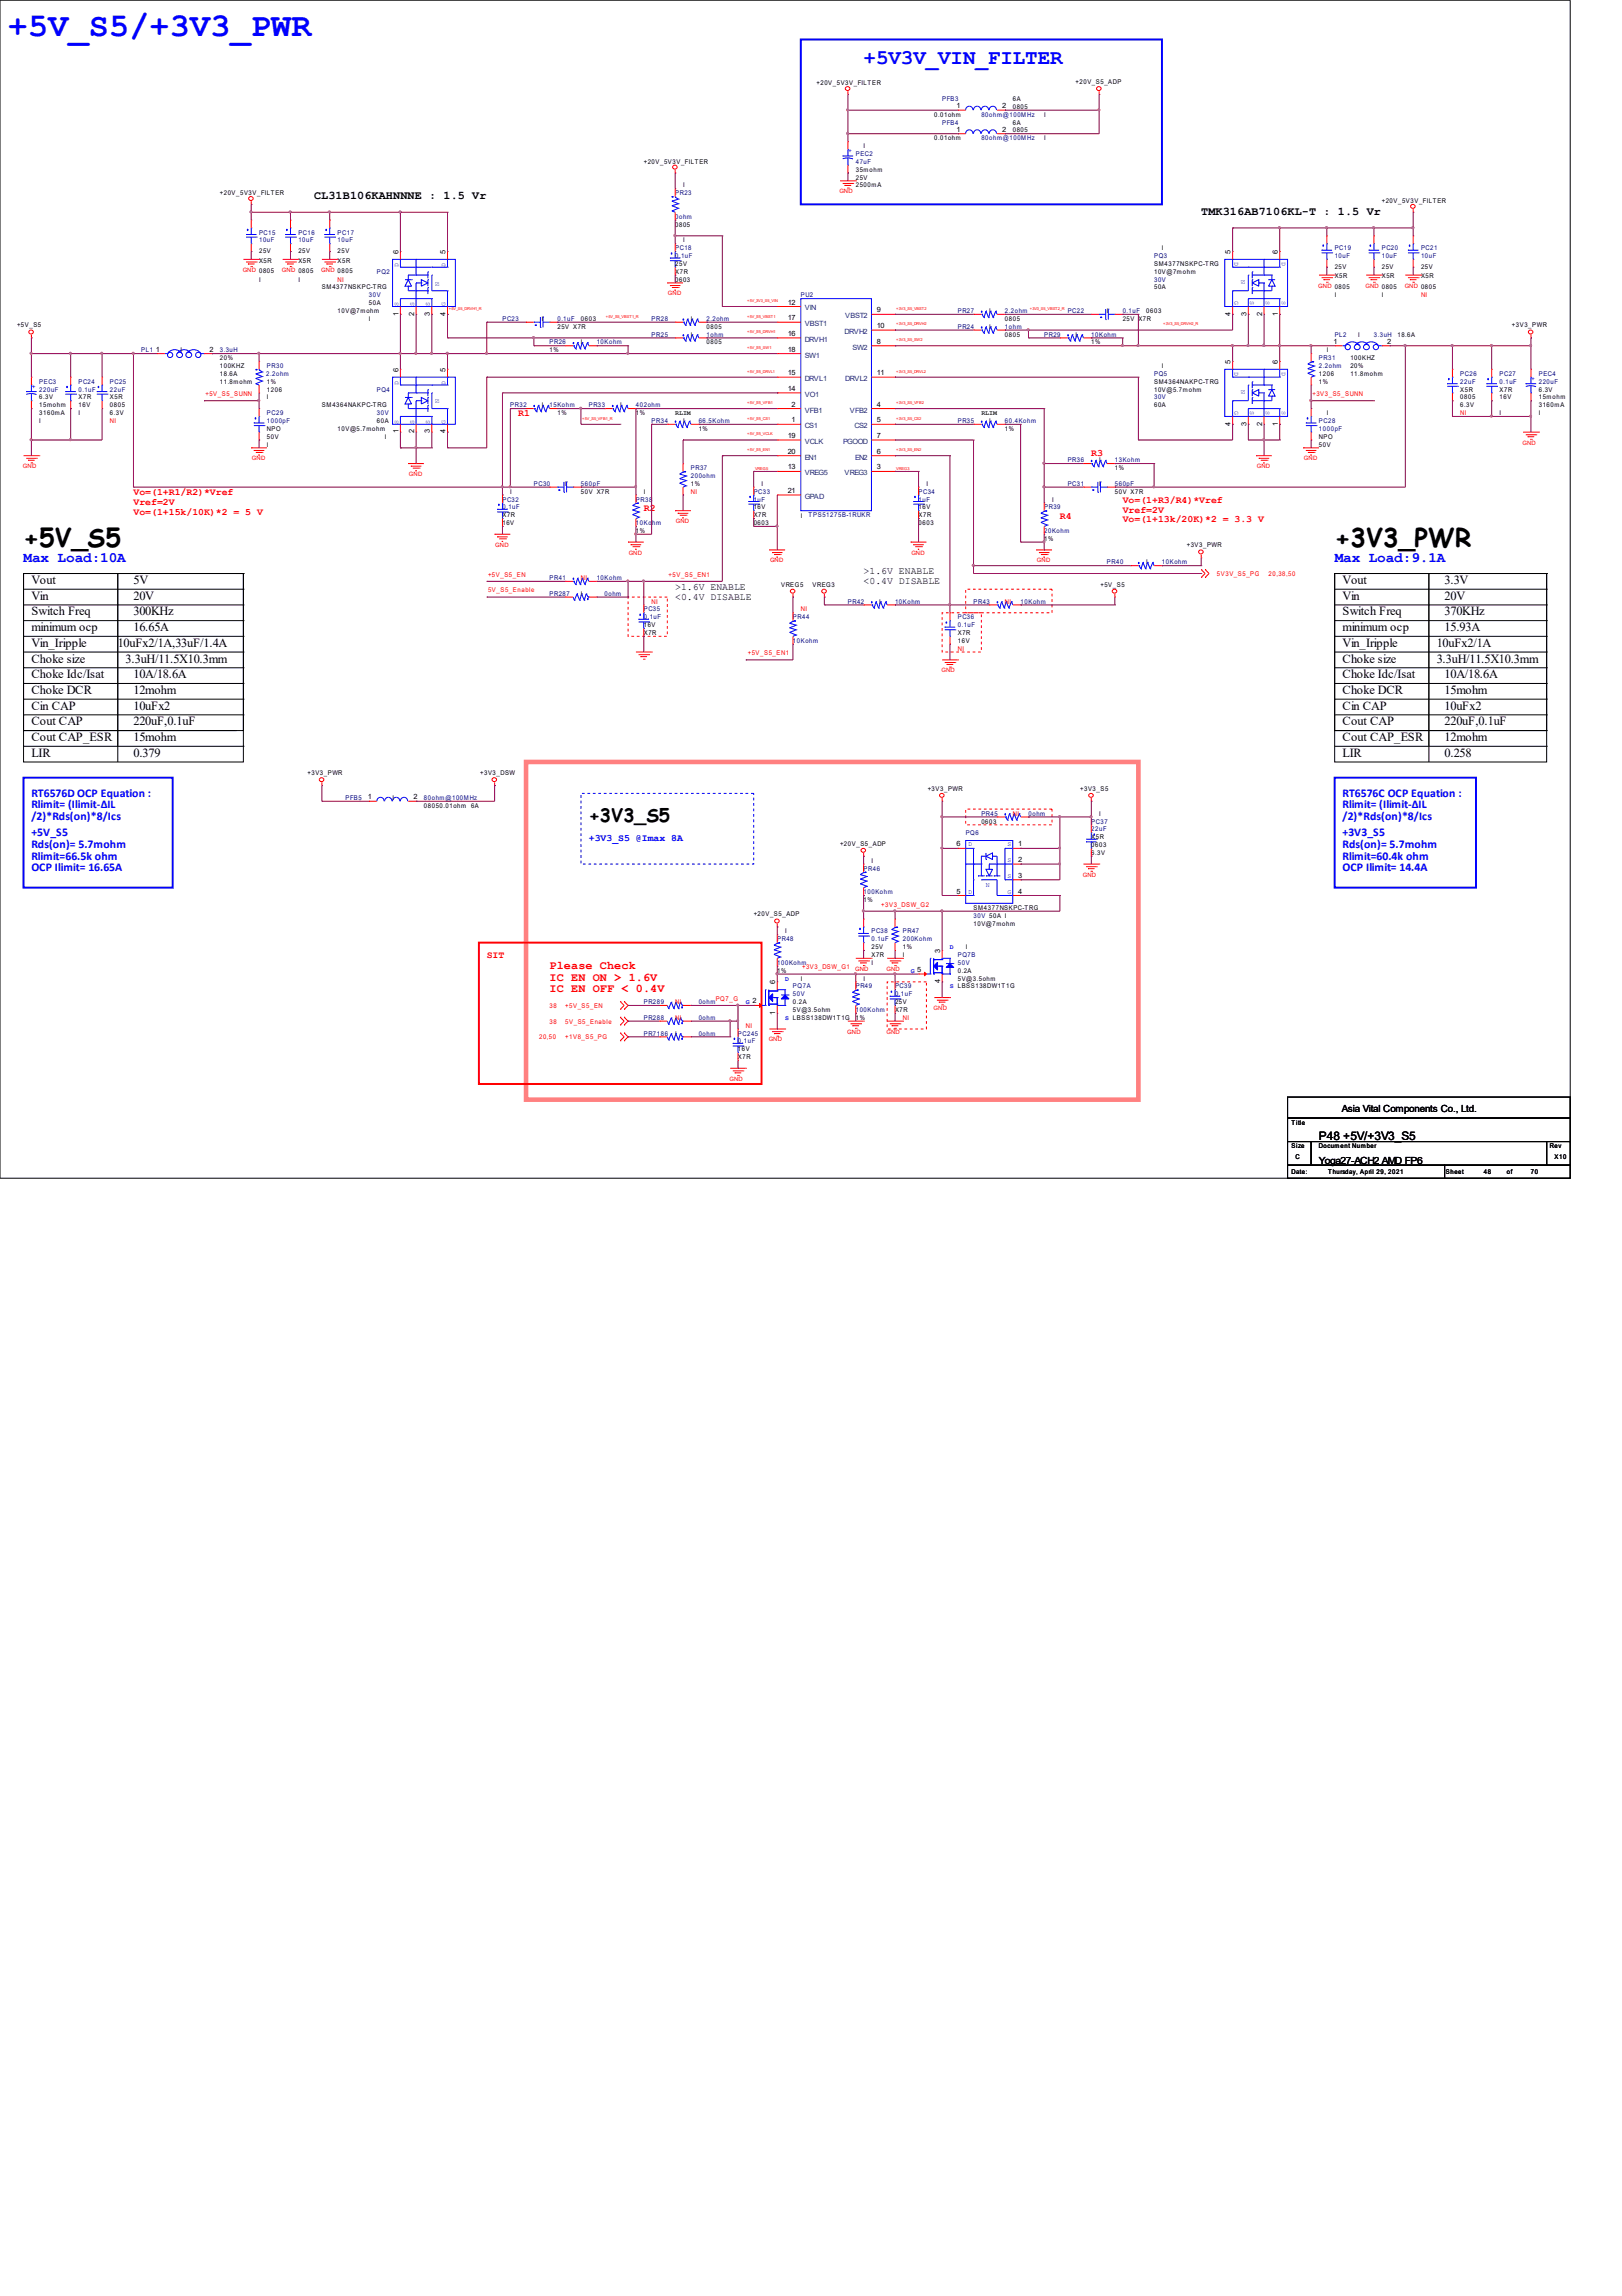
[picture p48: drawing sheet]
<svg xmlns="http://www.w3.org/2000/svg" width="210mm" height="297mm" viewBox="0 0 210 297" stroke-linecap="round" stroke-linejoin="round" font-family="sans-serif">
<defs><g id="words">
<text font-size="4.3" fill="#00f" x="1" y="4.6">+5V_S5/+3V3_PWR</text>
<g font-size="3.3">
<text x="3" y="70.8">+5V_S5</text>
<text x="172.7" y="70.8">+3V3_PWR</text>
</g>
<text font-size="2.7" fill="#00f" x="111.8" y="8.3">+5V3V_VIN_FILTER</text>
<text font-size="2.4" x="76.2" y="106.3">+3V3_S5</text>
<g font-size="1.9" fill="#00f">
<text x="3" y="72.7">Max Load:10A</text>
<text x="172.7" y="72.7">Max Load:9.1A</text>
</g>
<g font-size="1.6">
<text x="4.1" y="75.6">Vout</text>
<text x="4.1" y="77.6">Vin</text>
<text x="17.3" y="75.6">5V</text>
<text x="17.3" y="77.6">20V</text>
<text x="173.7" y="75.6">Vout</text>
<text x="173.7" y="77.6">Vin</text>
<text x="186.9" y="77.6">20V</text>
<text x="186.9" y="75.6">3.3V</text>
<text x="4.1" y="79.6">Switch Freq</text>
<text x="4.1" y="83.7">Vin_Iripple</text>
<text x="4.1" y="81.6">minimum ocp</text>
<text x="15.2" y="83.7">10uFx2/1A,33uF/1.4A</text>
<text x="17.3" y="79.6">300KHz</text>
<text x="17.3" y="81.6">16.65A</text>
<text x="173.7" y="81.6">minimum ocp</text>
<text x="173.7" y="79.6">Switch Freq</text>
<text x="173.7" y="83.7">Vin_Iripple</text>
<text x="185.9" y="83.7">10uFx2/1A</text>
<text x="186.9" y="79.6">370KHz</text>
<text x="186.9" y="81.6">15.93A</text>
<text x="4.1" y="85.7">Choke size</text>
<text x="4.1" y="87.7">Choke Idc/Isat</text>
<text x="4.1" y="89.8">Choke DCR</text>
<text x="16.3" y="85.7">3.3uH/11.5X10.3mm</text>
<text x="17.3" y="87.7">10A/18.6A</text>
<text x="17.3" y="89.8">12mohm</text>
<text x="173.7" y="89.8">Choke DCR</text>
<text x="173.7" y="85.7">Choke size</text>
<text x="173.7" y="87.7">Choke Idc/Isat</text>
<text x="185.9" y="85.7">3.3uH/11.5X10.3mm</text>
<text x="186.9" y="87.7">10A/18.6A</text>
<text x="186.9" y="89.8">15mohm</text>
<text x="4.1" y="91.8">Cin CAP</text>
<text x="4.1" y="95.9">Cout CAP_ESR</text>
<text x="4.1" y="93.8">Cout CAP</text>
<text x="17.3" y="91.8">10uFx2</text>
<text x="17.3" y="93.8">220uF,0.1uF</text>
<text x="17.3" y="95.9">15mohm</text>
<text x="173.7" y="95.9">Cout CAP_ESR</text>
<text x="173.7" y="93.8">Cout CAP</text>
<text x="173.7" y="91.8">Cin CAP</text>
<text x="186.9" y="91.8">10uFx2</text>
<text x="186.9" y="93.8">220uF,0.1uF</text>
<text x="186.9" y="95.9">12mohm</text>
<text x="4.1" y="97.9">LIR</text>
<text x="17.3" y="97.9">0.379</text>
<text x="173.7" y="97.9">LIR</text>
<text x="186.9" y="97.9">0.258</text>
</g>
<g font-size="1.5">
<text x="40.6" y="25.8">CL31B106KAHNNNE : 1.5 Vr</text>
<text x="155.4" y="27.8">TMK316AB7106KL-T : 1.5 Vr</text>
<text x="170.7" y="147.4">P48 +5V/+3V3_S5</text>
</g>
<g font-size="1.5" fill="#00f">
<text x="4.1" y="103.1">RT6576D OCP Equation :</text>
<text x="4.1" y="104.6">Rlimit= (Ilimit-ΔIL</text>
<text x="4.1" y="106.1">/2)*Rds(on)*8/Ics</text>
<text x="173.7" y="103.1">RT6576C OCP Equation :</text>
<text x="173.7" y="104.6">Rlimit= (Ilimit-ΔIL</text>
<text x="173.7" y="106.1">/2)*Rds(on)*8/Ics</text>
<text x="4.1" y="108.1">+5V_S5</text>
<text x="4.1" y="109.7">Rds(on)= 5.7mohm</text>
<text x="4.1" y="111.2">Rlimit=66.5k ohm</text>
<text x="4.1" y="112.7">OCP Ilimit= 16.65A</text>
<text x="173.7" y="108.1">+3V3_S5</text>
<text x="173.7" y="109.7">Rds(on)= 5.7mohm</text>
<text x="173.7" y="111.2">Rlimit=60.4k ohm</text>
<text x="173.7" y="112.7">OCP Ilimit= 14.4A</text>
</g>
<g font-size="1.5" fill="#f00">
<text x="71.1" y="125.3">Please Check</text>
<text x="71.1" y="126.9">IC EN ON &gt; 1.6V</text>
<text x="71.1" y="128.4">IC EN OFF &lt; 0.4V</text>
</g>
<g font-size="1.3" fill="#f00">
<text x="67.1" y="53.9">R1</text>
<text x="141.2" y="59">R3</text>
<text x="17.3" y="64">Vo=(1+R1/R2)*Vref</text>
<text x="17.3" y="65.3">Vref=2V</text>
<text x="145.3" y="65.1">Vo=(1+R3/R4)*Vref</text>
<text x="17.3" y="66.6">Vo=(1+15k/10K)*2 = 5 V</text>
<text x="83.3" y="66.1">R2</text>
<text x="137.2" y="67.1">R4</text>
<text x="145.3" y="66.3">Vref=2V</text>
<text x="145.3" y="67.6">Vo=(1+13k/20K)*2 = 3.3 V</text>
<text x="63" y="124">SIT</text>
</g>
<g font-size="1.3">
<text x="87.4" y="76.3">&gt;1.6V ENABLE</text>
<text x="87.4" y="77.6">&lt;0.4V DISABLE</text>
<text x="111.8" y="74.3">&gt;1.6V ENABLE</text>
<text x="111.8" y="75.6">&lt;0.4V DISABLE</text>
<text x="173.7" y="143.9">Asia Vital Components Co., Ltd.</text>
<text x="170.7" y="150.6">Yoga27-ACH2 AMD FP6</text>
</g>
<text font-size="1.3" fill="#00f" x="76.2" y="108.7">+3V3_S5 @Imax 8A</text>
<g font-size=".9">
<text x="123.8" y="17">1</text>
<text x="123.8" y="14">1</text>
<text x="129.7" y="17">2</text>
<text x="129.7" y="14">2</text>
<text x="51.6" y="32.9" transform="rotate(-90 51.6 32.9)">6</text>
<text x="57.7" y="32.9" transform="rotate(-90 57.7 32.9)">5</text>
<text x="159.3" y="32.9" transform="rotate(-90 159.3 32.9)">5</text>
<text x="165.4" y="32.9" transform="rotate(-90 165.4 32.9)">6</text>
<text x="51.6" y="40.8" transform="rotate(-90 51.6 40.8)">1</text>
<text x="53.6" y="40.8" transform="rotate(-90 53.6 40.8)">2</text>
<text x="55.6" y="40.8" transform="rotate(-90 55.6 40.8)">3</text>
<text x="57.7" y="40.8" transform="rotate(-90 57.7 40.8)">4</text>
<text x="101.9" y="39.4">12</text>
<text x="101.9" y="41.4">17</text>
<text x="113.5" y="40.4">9</text>
<text x="159.3" y="40.8" transform="rotate(-90 159.3 40.8)">4</text>
<text x="161.3" y="40.8" transform="rotate(-90 161.3 40.8)">3</text>
<text x="163.3" y="40.8" transform="rotate(-90 163.3 40.8)">2</text>
<text x="165.4" y="40.8" transform="rotate(-90 165.4 40.8)">1</text>
<text x="20.2" y="45.5">1</text>
<text x="27.1" y="45.5">2</text>
<text x="101.9" y="43.5">16</text>
<text x="101.9" y="45.5">18</text>
<text x="113.5" y="42.4">10</text>
<text x="113.5" y="44.5">8</text>
<text x="159.3" y="47.1" transform="rotate(-90 159.3 47.1)">5</text>
<text x="165.4" y="47.1" transform="rotate(-90 165.4 47.1)">6</text>
<text x="172.6" y="44.5">1</text>
<text x="179.5" y="44.5">2</text>
<text x="51.6" y="48.1" transform="rotate(-90 51.6 48.1)">6</text>
<text x="57.7" y="48.1" transform="rotate(-90 57.7 48.1)">5</text>
<text x="101.9" y="50.6">14</text>
<text x="101.9" y="48.5">15</text>
<text x="102.4" y="52.6">2</text>
<text x="113.5" y="52.6">4</text>
<text x="113.5" y="48.5">11</text>
<text x="51.6" y="56.1" transform="rotate(-90 51.6 56.1)">1</text>
<text x="53.6" y="56.1" transform="rotate(-90 53.6 56.1)">2</text>
<text x="55.6" y="56.1" transform="rotate(-90 55.6 56.1)">3</text>
<text x="57.7" y="56.1" transform="rotate(-90 57.7 56.1)">4</text>
<text x="101.9" y="56.7">19</text>
<text x="101.9" y="58.7">20</text>
<text x="102.4" y="54.6">1</text>
<text x="113.5" y="56.7">7</text>
<text x="113.5" y="54.6">5</text>
<text x="113.5" y="58.7">6</text>
<text x="159.3" y="55.1" transform="rotate(-90 159.3 55.1)">4</text>
<text x="161.3" y="55.1" transform="rotate(-90 161.3 55.1)">3</text>
<text x="163.3" y="55.1" transform="rotate(-90 163.3 55.1)">2</text>
<text x="165.4" y="55.1" transform="rotate(-90 165.4 55.1)">1</text>
<text x="101.9" y="63.8">21</text>
<text x="101.9" y="60.7">13</text>
<text x="113.5" y="60.7">3</text>
<text x="47.6" y="103.4">1</text>
<text x="53.5" y="103.4">2</text>
<text x="123.8" y="109.5">6</text>
<text x="131.7" y="111.5">2</text>
<text x="131.7" y="113.6">3</text>
<text x="131.7" y="109.5">1</text>
<text x="123.8" y="115.6">5</text>
<text x="131.7" y="115.6">4</text>
<text x="121.7" y="123.3" transform="rotate(-90 121.7 123.3)">3</text>
<text x="100.3" y="131.3" transform="rotate(-90 100.3 131.3)">1</text>
<text x="100.3" y="127.4" transform="rotate(-90 100.3 127.4)">6</text>
<text x="121.7" y="127.2" transform="rotate(-90 121.7 127.2)">4</text>
</g>
<g font-size=".9" fill="#004080">
<text x="104.1" y="40.2">VIN</text>
<text x="109.4" y="41.2">VBST2</text>
<text x="104.1" y="44.2">DRVH1</text>
<text x="104.1" y="42.2">VBST1</text>
<text x="104.1" y="46.3">SW1</text>
<text x="109.3" y="43.2">DRVH2</text>
<text x="110.3" y="45.2">SW2</text>
<text x="104.1" y="53.4">VFB1</text>
<text x="104.1" y="51.3">VO1</text>
<text x="104.1" y="49.3">DRVL1</text>
<text x="109.4" y="49.3">DRVL2</text>
<text x="110" y="53.4">VFB2</text>
<text x="104.1" y="55.4">CS1</text>
<text x="104.1" y="57.4">VCLK</text>
<text x="104.1" y="59.5">EN1</text>
<text x="109.1" y="57.4">PGOOD</text>
<text x="110.6" y="55.4">CS2</text>
<text x="110.7" y="59.5">EN2</text>
<text x="104.1" y="64.5">GPAD</text>
<text x="104.1" y="61.5">VREG5</text>
<text x="109.3" y="61.5">VREG3</text>
</g>
<g font-size=".8">
<text x="105.7" y="11">+20V_5V3V_FILTER</text>
<text x="139.2" y="10.9">+20V_S5_ADP</text>
<text x="120.9" y="15.1">0.01ohm</text>
<text x="131.1" y="16.1">6A</text>
<text x="131.1" y="17.1">0805</text>
<text x="131.1" y="13.1">6A</text>
<text x="131.1" y="14.1">0805</text>
<text x="135.1" y="15.1">I</text>
<text x="83.3" y="21.2">+20V_5V3V_FILTER</text>
<text x="110.7" y="23.2">25V</text>
<text x="110.7" y="22.2">35mohm</text>
<text x="111.8" y="19.2">I</text>
<text x="120.9" y="18.1">0.01ohm</text>
<text x="135.1" y="18.1">I</text>
<text x="28.4" y="25.3">+20V_5V3V_FILTER</text>
<text x="87.4" y="29.3">0805</text>
<text x="88.4" y="24.2">I</text>
<text x="110.7" y="24.2">2500mA</text>
<text x="178.8" y="26.3">+20V_5V3V_FILTER</text>
<text x="33.5" y="32.7">25V</text>
<text x="33.5" y="34">X5R</text>
<text x="38.6" y="32.7">25V</text>
<text x="38.6" y="34">X5R</text>
<text x="43.7" y="32.7">25V</text>
<text x="43.7" y="34">X5R</text>
<text x="87.4" y="34.4">25V</text>
<text x="87.4" y="35.4">X7R</text>
<text x="88.4" y="31.4">I</text>
<text x="149.4" y="35.4">10V@7mohm</text>
<text x="149.4" y="34.4">SM4377NSKPC-TRG</text>
<text x="150.4" y="32.4">I</text>
<text x="172.7" y="34.7">25V</text>
<text x="178.8" y="34.7">25V</text>
<text x="183.9" y="34.7">25V</text>
<text x="33.5" y="36.4">I</text>
<text x="38.6" y="36.4">I</text>
<text x="41.7" y="37.5">SM4377NSKPC-TRG</text>
<text x="43.7" y="40.5">10V@7mohm</text>
<text x="47.8" y="41.5">I</text>
<text x="47.8" y="39.5">50A</text>
<text x="70.1" y="41.5">I</text>
<text x="75.2" y="41.5">0603</text>
<text x="87.4" y="36.4">0603</text>
<text x="89.4" y="41.5">I</text>
<text x="128" y="40.5">I</text>
<text x="130" y="41.5">0805</text>
<text x="143.3" y="40.5">I</text>
<text x="145.3" y="41.5">25V X7R</text>
<text x="148.3" y="40.5">0603</text>
<text x="149.4" y="37.5">50A</text>
<text x="172.7" y="38.5">I</text>
<text x="172.7" y="36">X5R</text>
<text x="178.8" y="38.5">I</text>
<text x="178.8" y="36">X5R</text>
<text x="183.9" y="36">X5R</text>
<text x="2.2" y="42.4">+5V_S5</text>
<text x="23.4" y="45.6">I</text>
<text x="28.4" y="46.6">20%</text>
<text x="28.4" y="47.6">100KHZ</text>
<text x="71.1" y="45.6">1%</text>
<text x="72.1" y="42.5">25V X7R</text>
<text x="75.2" y="44.6">I</text>
<text x="89.4" y="43.5">I</text>
<text x="91.4" y="44.6">0805</text>
<text x="91.4" y="42.5">0805</text>
<text x="128" y="42.5">I</text>
<text x="130" y="43.5">0805</text>
<text x="139.2" y="43.5">I</text>
<text x="141.2" y="44.6">1%</text>
<text x="150.4" y="47.6">I</text>
<text x="171.7" y="45.6">I</text>
<text x="174.8" y="47.6">20%</text>
<text x="174.8" y="46.6">100KHZ</text>
<text x="175.8" y="43.5">I</text>
<text x="180.8" y="43.5">18.6A</text>
<text x="195.7" y="42.4">+3V3_PWR</text>
<text x="5.1" y="51.7">6.3V</text>
<text x="5.1" y="52.7">15mohm</text>
<text x="5.1" y="53.7">3160mA</text>
<text x="10.2" y="53.7">I</text>
<text x="10.2" y="52.7">16V</text>
<text x="10.2" y="51.7">X7R</text>
<text x="14.2" y="53.7">6.3V</text>
<text x="14.2" y="51.7">X5R</text>
<text x="14.2" y="52.7">0805</text>
<text x="28.4" y="48.6">18.6A</text>
<text x="28.4" y="49.6">11.8mohm</text>
<text x="34.5" y="51.7">I</text>
<text x="34.5" y="49.6">1%</text>
<text x="34.5" y="50.7">1206</text>
<text x="41.7" y="52.7">SM4364NAKPC-TRG</text>
<text x="70.1" y="52.7">I</text>
<text x="72.1" y="53.7">1%</text>
<text x="80.3" y="52.7">I</text>
<text x="82.3" y="53.7">1%</text>
<text x="149.4" y="52.7">60A</text>
<text x="149.4" y="50.7">10V@5.7mohm</text>
<text x="149.4" y="49.6">SM4364NAKPC-TRG</text>
<text x="170.7" y="49.6">1%</text>
<text x="170.7" y="48.6">1206</text>
<text x="171.7" y="53.7">I</text>
<text x="174.8" y="48.6">11.8mohm</text>
<text x="189" y="52.7">6.3V</text>
<text x="189" y="50.7">X5R</text>
<text x="189" y="51.7">0805</text>
<text x="194.1" y="53.7">I</text>
<text x="194.1" y="51.7">16V</text>
<text x="194.1" y="50.7">X7R</text>
<text x="199.1" y="53.7">I</text>
<text x="199.1" y="50.7">6.3V</text>
<text x="199.1" y="51.7">15mohm</text>
<text x="199.1" y="52.7">3160mA</text>
<text x="5.1" y="54.7">I</text>
<text x="34.5" y="57.8">I</text>
<text x="34.5" y="56.8">50V</text>
<text x="34.5" y="55.7">NPO</text>
<text x="43.7" y="55.7">10V@5.7mohm</text>
<text x="48.8" y="54.7">60A</text>
<text x="49.8" y="56.8">I</text>
<text x="88.4" y="54.7">I</text>
<text x="90.4" y="55.7">1%</text>
<text x="128" y="54.7">I</text>
<text x="130" y="55.7">1%</text>
<text x="142.2" y="59.8">I</text>
<text x="170.7" y="57.8">50V</text>
<text x="170.7" y="56.8">NPO</text>
<text x="66" y="63.9">I</text>
<text x="73.2" y="62.9">I</text>
<text x="75.2" y="63.9">50V X7R</text>
<text x="83.3" y="63.9">I</text>
<text x="89.4" y="62.9">1%</text>
<text x="97.5" y="65.9">16V</text>
<text x="98.6" y="62.9">I</text>
<text x="118.9" y="65.9">16V</text>
<text x="119.9" y="62.9">I</text>
<text x="136.1" y="64.9">I</text>
<text x="142.2" y="62.9">I</text>
<text x="144.3" y="60.8">1%</text>
<text x="144.3" y="63.9">50V X7R</text>
<text x="65" y="67.9">16V</text>
<text x="65" y="66.9">X7R</text>
<text x="82.3" y="68.9">1%</text>
<text x="97.5" y="66.9">X7R</text>
<text x="97.5" y="67.9">0603</text>
<text x="103.6" y="67">I</text>
<text x="118.9" y="66.9">X7R</text>
<text x="118.9" y="67.9">0603</text>
<text x="135.1" y="70">1%</text>
<text x="153.6" y="70.8">+3V3_PWR</text>
<text x="75.2" y="77.1">I</text>
<text x="101.1" y="75.9">VREG5</text>
<text x="105.2" y="75.9">VREG3</text>
<text x="142.4" y="75.9">+5V_S5</text>
<text x="148.3" y="73">I</text>
<text x="83.3" y="81.1">16V</text>
<text x="83.3" y="82.2">X7R</text>
<text x="113.8" y="78.1">I</text>
<text x="124" y="83.2">16V</text>
<text x="124" y="82.2">X7R</text>
<text x="39.8" y="100.3">+3V3_PWR</text>
<text x="62.1" y="100.3">+3V3_DSW</text>
<text x="50.8" y="103.5">I</text>
<text x="54.9" y="104.5">08050.01ohm</text>
<text x="61" y="104.5">6A</text>
<text x="120.1" y="102.3">+3V3_PWR</text>
<text x="127" y="106.5">0603</text>
<text x="139.8" y="102.3">+3V3_S5</text>
<text x="142.2" y="105.5">I</text>
<text x="108.7" y="109.4">+20V_S5_ADP</text>
<text x="112.8" y="111.6">I</text>
<text x="141.2" y="110.6">6.3V</text>
<text x="141.2" y="108.6">X5R</text>
<text x="141.2" y="109.6">0603</text>
<text x="97.5" y="118.6">+20V_S5_ADP</text>
<text x="111.8" y="116.7">1%</text>
<text x="126" y="119.7">10V@7mohm</text>
<text x="126" y="117.7">SM4377NSKPC-TRG</text>
<text x="100.6" y="125.8">1%</text>
<text x="101.6" y="120.8">I</text>
<text x="112.8" y="124.8">I</text>
<text x="112.8" y="122.8">25V</text>
<text x="112.8" y="123.8">X7R</text>
<text x="116.8" y="123.8">I</text>
<text x="116.8" y="122.8">1%</text>
<text x="124" y="125.8">0.2A</text>
<text x="125" y="122.8">I</text>
<text x="102.6" y="129.9">0.2A</text>
<text x="102.6" y="130.9">5V@3.5ohm</text>
<text x="103.6" y="126.9">I</text>
<text x="110.7" y="131.9">1%</text>
<text x="111.8" y="126.9">I</text>
<text x="115.8" y="129.9">25V</text>
<text x="115.8" y="130.9">X7R</text>
<text x="124" y="126.9">5V@3.5ohm</text>
<text x="87.4" y="134">I</text>
<text x="95.5" y="136">16V</text>
<text x="95.5" y="137">X7R</text>
<text x="167.1" y="145.5">Title</text>
<text x="167.1" y="148.5">Size</text>
<text x="167.6" y="149.9">C</text>
<text x="170.7" y="148.5">Document Number</text>
<text x="200.6" y="148.5">Rev</text>
<text x="201.2" y="149.9">X10</text>
<text x="167.1" y="151.9">Date:</text>
<text x="171.9" y="151.9">Thursday, April 29, 2021</text>
<text x="187.1" y="151.8">Sheet</text>
<text x="192" y="151.9">48</text>
<text x="195" y="151.8">of</text>
<text x="198.1" y="151.9">70</text>
</g>
<g font-size=".8" fill="#000080">
<text x="121.9" y="16.1">PFB4</text>
<text x="121.9" y="13.1">PFB3</text>
<text x="127" y="15.1">80ohm@100MHz</text>
<text x="110.7" y="20.2">PEC2</text>
<text x="110.7" y="21.2">47uF</text>
<text x="127" y="18.1">80ohm@100MHz</text>
<text x="87.4" y="25.3">PR23</text>
<text x="87.4" y="28.3">0ohm</text>
<text x="33.5" y="30.3">PC15</text>
<text x="33.5" y="31.4">10uF</text>
<text x="38.6" y="30.3">PC16</text>
<text x="38.6" y="31.4">10uF</text>
<text x="43.7" y="30.3">PC17</text>
<text x="43.7" y="31.4">10uF</text>
<text x="48.8" y="35.4">PQ2</text>
<text x="87.4" y="32.4">PC18</text>
<text x="87.4" y="33.4">0.1uF</text>
<text x="149.4" y="33.4">PQ3</text>
<text x="172.7" y="32.4">PC19</text>
<text x="172.7" y="33.4">10uF</text>
<text x="178.8" y="32.4">PC20</text>
<text x="178.8" y="33.4">10uF</text>
<text x="183.9" y="32.4">PC21</text>
<text x="183.9" y="33.4">10uF</text>
<text x="47.8" y="38.5">30V</text>
<text x="65" y="41.5">PC23</text>
<text x="72.1" y="41.5">0.1uF</text>
<text x="84.3" y="41.5">PR28</text>
<text x="91.4" y="41.5">2.2ohm</text>
<text x="103.6" y="38.5">PU2</text>
<text x="124" y="40.5">PR27</text>
<text x="130" y="40.5">2.2ohm</text>
<text x="138.2" y="40.5">PC22</text>
<text x="145.3" y="40.5">0.1uF</text>
<text x="149.4" y="36.4">30V</text>
<text x="18.3" y="45.6">PL1</text>
<text x="28.4" y="45.6">3.3uH</text>
<text x="34.5" y="47.6">PR30</text>
<text x="71.1" y="44.6">PR26</text>
<text x="77.2" y="44.6">10Kohm</text>
<text x="84.3" y="43.5">PR25</text>
<text x="91.4" y="43.5">1ohm</text>
<text x="124" y="42.5">PR24</text>
<text x="130" y="42.5">1ohm</text>
<text x="135.1" y="43.5">PR29</text>
<text x="141.2" y="43.5">10Kohm</text>
<text x="170.7" y="46.6">PR31</text>
<text x="170.7" y="47.6">2.2ohm</text>
<text x="172.7" y="43.5">PL2</text>
<text x="177.8" y="43.5">3.3uH</text>
<text x="5.1" y="49.6">PEC3</text>
<text x="5.1" y="50.7">220uF</text>
<text x="10.2" y="49.6">PC24</text>
<text x="10.2" y="50.7">0.1uF</text>
<text x="14.2" y="49.6">PC25</text>
<text x="14.2" y="50.7">22uF</text>
<text x="34.5" y="48.6">2.2ohm</text>
<text x="34.5" y="53.7">PC29</text>
<text x="48.8" y="50.7">PQ4</text>
<text x="48.8" y="53.7">30V</text>
<text x="66" y="52.7">PR32</text>
<text x="71.1" y="52.7">15Kohm</text>
<text x="76.2" y="52.7">PR33</text>
<text x="82.3" y="52.7">402ohm</text>
<text x="149.4" y="48.6">PQ5</text>
<text x="149.4" y="51.7">30V</text>
<text x="189" y="48.6">PC26</text>
<text x="189" y="49.6">22uF</text>
<text x="194.1" y="48.6">PC27</text>
<text x="194.1" y="49.6">0.1uF</text>
<text x="199.1" y="48.6">PEC4</text>
<text x="199.1" y="49.6">220uF</text>
<text x="34.5" y="54.7">1000pF</text>
<text x="84.3" y="54.7">PR34</text>
<text x="90.4" y="54.7">66.5Kohm</text>
<text x="124" y="54.7">PR35</text>
<text x="130" y="54.7">60.4Kohm</text>
<text x="138.2" y="59.8">PR36</text>
<text x="144.3" y="59.8">13Kohm</text>
<text x="170.7" y="54.7">PC28</text>
<text x="170.7" y="55.7">1000pF</text>
<text x="65" y="64.9">PC32</text>
<text x="65" y="65.9">0.1uF</text>
<text x="69.1" y="62.9">PC30</text>
<text x="75.2" y="62.9">560pF</text>
<text x="82.3" y="64.9">PR38</text>
<text x="89.4" y="60.8">PR37</text>
<text x="89.4" y="61.8">200ohm</text>
<text x="97.5" y="63.9">PC33</text>
<text x="97.5" y="64.9">1uF</text>
<text x="118.9" y="63.9">PC34</text>
<text x="118.9" y="64.9">1uF</text>
<text x="135.1" y="65.9">PR39</text>
<text x="138.2" y="62.9">PC31</text>
<text x="144.3" y="62.9">560pF</text>
<text x="82.3" y="67.9">10Kohm</text>
<text x="104.6" y="66.9">TPS51275B-1RUKR</text>
<text x="135.1" y="68.9">20Kohm</text>
<text x="71.1" y="75">PR41</text>
<text x="71.1" y="77.1">PR287</text>
<text x="77.2" y="75">10Kohm</text>
<text x="78.2" y="77.1">0ohm</text>
<text x="143.3" y="73">PR40</text>
<text x="150.4" y="73">10Kohm</text>
<text x="83.3" y="79.1">PC35</text>
<text x="83.3" y="80.1">0.1uF</text>
<text x="102.6" y="80.1">PR44</text>
<text x="102.6" y="83.2">10Kohm</text>
<text x="109.7" y="78.1">PR42</text>
<text x="115.8" y="78.1">10Kohm</text>
<text x="124" y="80.1">PC36</text>
<text x="124" y="81.1">0.1uF</text>
<text x="126" y="78.1">PR43</text>
<text x="132.1" y="78.1">10Kohm</text>
<text x="44.7" y="103.5">PFB5</text>
<text x="54.9" y="103.5">80ohm@100MHz</text>
<text x="127" y="105.5">PR45</text>
<text x="133.1" y="105.5">0ohm</text>
<text x="141.2" y="106.5">PC37</text>
<text x="141.2" y="107.6">22uF</text>
<text x="111.8" y="112.6">PR46</text>
<text x="125" y="108.1">PQ6</text>
<text x="111.8" y="115.7">100Kohm</text>
<text x="126" y="118.7">30V 50A I</text>
<text x="100.6" y="121.8">PR48</text>
<text x="100.6" y="124.8">100Kohm</text>
<text x="112.8" y="120.8">PC38</text>
<text x="112.8" y="121.8">0.1uF</text>
<text x="116.8" y="120.8">PR47</text>
<text x="116.8" y="121.8">200Kohm</text>
<text x="124" y="123.8">PQ7B</text>
<text x="124" y="124.8">50V</text>
<text x="83.3" y="131.9">PR288</text>
<text x="83.3" y="129.9">PR289</text>
<text x="90.4" y="131.9">0ohm</text>
<text x="90.4" y="129.9">0ohm</text>
<text x="102.6" y="127.9">PQ7A</text>
<text x="102.6" y="128.9">50V</text>
<text x="110.7" y="127.9">PR49</text>
<text x="110.7" y="130.9">100Kohm</text>
<text x="115.8" y="127.9">PC39</text>
<text x="115.8" y="128.9">0.1uF</text>
<text x="83.3" y="134">PR7186</text>
<text x="90.4" y="134">0ohm</text>
<text x="95.5" y="134">PC245</text>
<text x="95.5" y="135">0.1uF</text>
</g>
<g font-size=".8" fill="#00f">
<text x="109.7" y="19.3" transform="rotate(90 109.7 19.3)">+</text>
<text x="51.6" y="34.6" transform="rotate(-90 51.6 34.6)">D</text>
<text x="57.7" y="34.6" transform="rotate(-90 57.7 34.6)">D</text>
<text x="159.8" y="33.9" transform="rotate(90 159.8 33.9)">D</text>
<text x="165.9" y="33.9" transform="rotate(90 165.9 33.9)">D</text>
<text x="51.6" y="39.7" transform="rotate(-90 51.6 39.7)">S</text>
<text x="53.6" y="39.7" transform="rotate(-90 53.6 39.7)">S</text>
<text x="55.6" y="39.7" transform="rotate(-90 55.6 39.7)">S</text>
<text x="56.8" y="36.9" transform="rotate(-90 56.8 36.9)">N</text>
<text x="57.7" y="39.7" transform="rotate(-90 57.7 39.7)">G</text>
<text x="159.8" y="39" transform="rotate(90 159.8 39)">G</text>
<text x="160.6" y="36.2" transform="rotate(90 160.6 36.2)">N</text>
<text x="161.8" y="39" transform="rotate(90 161.8 39)">S</text>
<text x="163.8" y="39" transform="rotate(90 163.8 39)">S</text>
<text x="165.9" y="39" transform="rotate(90 165.9 39)">S</text>
<text x="4.1" y="49.8" transform="rotate(90 4.1 49.8)">+</text>
<text x="51.6" y="49.8" transform="rotate(-90 51.6 49.8)">D</text>
<text x="56.8" y="52.2" transform="rotate(-90 56.8 52.2)">N</text>
<text x="57.7" y="49.8" transform="rotate(-90 57.7 49.8)">D</text>
<text x="159.8" y="53.2" transform="rotate(90 159.8 53.2)">G</text>
<text x="159.8" y="48.1" transform="rotate(90 159.8 48.1)">D</text>
<text x="160.6" y="50.4" transform="rotate(90 160.6 50.4)">N</text>
<text x="161.8" y="53.2" transform="rotate(90 161.8 53.2)">S</text>
<text x="163.8" y="53.2" transform="rotate(90 163.8 53.2)">S</text>
<text x="165.9" y="48.1" transform="rotate(90 165.9 48.1)">D</text>
<text x="165.9" y="53.2" transform="rotate(90 165.9 53.2)">S</text>
<text x="198.1" y="48.8" transform="rotate(90 198.1 48.8)">+</text>
<text x="51.6" y="54.9" transform="rotate(-90 51.6 54.9)">S</text>
<text x="53.6" y="54.9" transform="rotate(-90 53.6 54.9)">S</text>
<text x="55.6" y="54.9" transform="rotate(-90 55.6 54.9)">S</text>
<text x="57.7" y="54.9" transform="rotate(-90 57.7 54.9)">G</text>
<text x="125.3" y="109.5">D</text>
<text x="130.4" y="109.5">S</text>
<text x="130.4" y="111.5">S</text>
<text x="130.4" y="113.6">S</text>
<text x="125.3" y="115.6">D</text>
<text x="127.6" y="114.8">N</text>
<text x="130.4" y="115.6">G</text>
<text x="117.9" y="125.8">G 5</text>
<text x="122.9" y="122.8">D</text>
<text x="96.5" y="129.9">G 2</text>
<text x="101.6" y="126.9">D</text>
<text x="101.6" y="131.9">S LBSS138DW1T1G</text>
<text x="122.9" y="127.9">S LBSS138DW1T1G</text>
</g>
<g font-size=".8" fill="#f00">
<text x="108.6" y="25">GND</text>
<text x="31.4" y="35.2">GND 0805</text>
<text x="36.5" y="35.2">GND 0805</text>
<text x="41.6" y="35.2">GND 0805</text>
<text x="43.7" y="36.4">NI</text>
<text x="86.4" y="38.2">GND</text>
<text x="170.6" y="37.2">GND 0805</text>
<text x="176.7" y="37.2">GND 0805</text>
<text x="181.8" y="37.2">GND 0805</text>
<text x="183.9" y="38.5">NI</text>
<text x="26.6" y="51.3">+5V_S5_SUNN</text>
<text x="169.8" y="51.3">+3V3_S5_SUNN</text>
<text x="189" y="53.7">NI</text>
<text x="14.2" y="54.7">NI</text>
<text x="32.6" y="59.5">GND</text>
<text x="168.7" y="59.5">GND</text>
<text x="197" y="57.5">GND</text>
<text x="3" y="60.6">GND</text>
<text x="52.9" y="61.6">GND</text>
<text x="89.4" y="63.9">NI</text>
<text x="162.6" y="60.6">GND</text>
<text x="64.1" y="70.7">GND</text>
<text x="81.4" y="71.7">GND</text>
<text x="87.5" y="67.7">GND</text>
<text x="117.9" y="71.7">GND</text>
<text x="63.2" y="74.6">+5V_S5_EN</text>
<text x="63.2" y="76.7">5V_S5_Enable</text>
<text x="75.2" y="75">NI</text>
<text x="86.5" y="74.6">+5V_S5_EN1</text>
<text x="99.7" y="72.8">GND</text>
<text x="134.2" y="72.8">GND</text>
<text x="157.5" y="74.5">5V3V_S5_PG</text>
<text x="164.2" y="74.5">20,38,50</text>
<text x="84.3" y="78.1">NI</text>
<text x="103.6" y="79.1">NI</text>
<text x="130" y="78.1">NI</text>
<text x="96.8" y="84.8">+5V_S5_EN1</text>
<text x="121.8" y="87">GND</text>
<text x="124" y="84.2">NI</text>
<text x="131.1" y="105.5">NI</text>
<text x="140.1" y="113.4">GND</text>
<text x="114" y="117.3">+3V3_DSW_G2</text>
<text x="103.8" y="125.4">+3V3_DSW_G1</text>
<text x="110.7" y="125.6">GND</text>
<text x="114.7" y="125.6">GND</text>
<text x="71.1" y="130.4">38</text>
<text x="73.2" y="130.4">+5V_S5_EN</text>
<text x="87.4" y="131.9">NI</text>
<text x="87.4" y="129.9">NI</text>
<text x="92.6" y="129.5">PQ7_G</text>
<text x="116.8" y="131.9">NI</text>
<text x="120.8" y="130.7">GND</text>
<text x="69.8" y="134.5">20,50</text>
<text x="71.1" y="132.4">38</text>
<text x="73.2" y="132.4">5V_S5_Enable</text>
<text x="73.2" y="134.5">+1V8_S5_PG</text>
<text x="96.5" y="133">NI</text>
<text x="99.5" y="134.7">GND</text>
<text x="109.6" y="133.7">GND</text>
<text x="114.7" y="133.7">GND</text>
<text x="94.4" y="139.8">GND</text>
</g>
<g font-size=".8" fill="#008000">
<text x="87.4" y="53.7">RLIM</text>
<text x="127" y="53.7">RLIM</text>
</g>
<g font-size=".5" fill="#f00">
<text x="58.1" y="40.1">+5V_S5_DRVH1_R</text>
<text x="78.4" y="41.1">+5V_S5_VBST1_R</text>
<text x="96.7" y="41.1">+5V_S5_VBST1</text>
<text x="96.7" y="39.1">+5V_3V3_S5_VIN</text>
<text x="116" y="40.1">+3V3_S5_VBST2</text>
<text x="133.3" y="40.1">+3V3_S5_VBST2_R</text>
<text x="96.7" y="45.2">+5V_S5_SW1</text>
<text x="96.7" y="43.1">+5V_S5_DRVH1</text>
<text x="116" y="42.1">+3V3_S5_DRVH2</text>
<text x="116" y="44.1">+3V3_S5_SW2</text>
<text x="150.5" y="42.1">+3V3_S5_DRVH2_R</text>
<text x="96.7" y="48.2">+5V_S5_DRVL1</text>
<text x="96.7" y="52.3">+5V_S5_VFB1</text>
<text x="116" y="52.3">+3V3_S5_VFB2</text>
<text x="116" y="48.2">+3V3_S5_DRVL2</text>
<text x="75.4" y="54.3">+5V_S5_VFB1_R</text>
<text x="96.7" y="54.3">+5V_S5_CS1</text>
<text x="96.7" y="58.4">+5V_S5_EN1</text>
<text x="96.7" y="56.3">+5V_S5_VCLK</text>
<text x="116" y="54.3">+3V3_S5_CS2</text>
<text x="116" y="58.4">+3V3_S5_EN2</text>
<text x="97.7" y="60.8">VREG5</text>
<text x="116" y="60.8">VREG3</text>
</g>
</g></defs>
<g fill="none" stroke="#000" stroke-width=".13">
<path d="M0 0h203.2v152.4h-203.2zM3 74.2h28.5v20.3h-28.5zM3 74.2h28.5v24.4h-28.5zM3 74.2h28.5M3 76.2h28.5M3 78.3h28.5M15.2 74.2h.1M15.2 74.2v24.4M30.5 74.2h.1M31.5 74.2h.1M31.5 76.2h.1M31.5 78.3h.1"/>
<path d="M172.7 74.2h27.5v20.3h-27.5zM172.7 74.2h27.5v24.4h-27.5zM172.7 74.2h27.5M172.7 76.2h27.5M172.7 78.3h27.5M184.9 74.2h.1M184.9 74.2v24.4M200.2 74.2h.1M200.2 76.2h.1M200.2 78.3h.1M3 96.5h28.5M3 82.3h28.5"/>
<path d="M3 90.5h28.5M3 84.4h28.5M3 86.4h28.5M3 92.5h28.5M3 80.3h28.5M3 88.4h28.5M3 94.5h27.5M30.5 94.5h.1M31.5 96.5h.1M31.5 82.3h.1M31.5 90.5h.1M31.5 84.4h.1"/>
<path d="M31.5 86.4h.1M31.5 92.5h.1M31.5 80.3h.1M31.5 88.4h.1M172.7 96.5h27.5M172.7 82.3h27.5M172.7 90.5h27.5M172.7 84.4h27.5M172.7 86.4h27.5M172.7 92.5h27.5M172.7 80.3h27.5M172.7 88.4h27.5"/>
<path d="M172.7 94.5h27.5M200.2 96.5h.1M200.2 82.3h.1M200.2 90.5h.1M200.2 84.4h.1M200.2 86.4h.1M200.2 92.5h.1M200.2 80.3h.1M200.2 88.4h.1M200.2 94.5h.1M166.6 150.7h20.3v1.7h-20.3zM166.6 147.7h3.1v3h-3.1z"/>
<path d="M166.6 141.9h36.6v2.7h-36.6zM166.6 144.6h36.6v3.1h-36.6zM169.7 147.7h30.5v3h-30.5zM186.9 150.7h16.3v1.7h-16.3zM200.2 147.7h3v3h-3z"/>
</g>
<path d="M103.6 5.1h46.8v21.3h-46.8zM3 100.6h19.4v14.2h-19.4zM172.7 100.6h18.3v14.2h-18.3z" fill="none" stroke="#00f" stroke-width=".25"/>
<path d="M68.1 98.6h79.2v43.7h-79.2z" fill="none" stroke="#ff8080" stroke-width=".59"/>
<path d="M81.3 77.2h5.1v5.1h-5.1zM121.9 79.3h5.1v5.1h-5.1zM125 76.2h11.1v3.1h-11.1zM125 104.7h11.1v2h-11.1zM114.8 127h5.1v6.1h-5.1z" fill="none" stroke="#f00" stroke-width=".13" stroke-dasharray=".4 .4 .4 .4 .4 .4 .4 .4" stroke-linecap="butt"/>
<path d="M75.2 102.6h22.3v9.2h-22.3z" fill="none" stroke="#00f" stroke-width=".13" stroke-dasharray=".4 .4 .4 .4 .4 .4 .4 .4" stroke-linecap="butt"/>
<path d="M62 121.9h36.6v18.3h-36.6z" fill="none" stroke="#f00" stroke-width=".25"/>
<g fill="none" stroke="#f00" stroke-width=".13">
<path d="M109.7 12.2h.1M109.7 18.3h.1M109.7 11.8v.4M109.7 18.3v1M124 17.3h.1M124 14.3h.1M124 17.3h1M124 14.3h1M129 17.3h1M129 14.3h1M130 17.3h.1M130 14.3h.1"/>
<path d="M142.2 12.2h.1M142.2 11.8v.4M31.5 33.6h2M31.8 33.9h1.4M32.1 34.1h.1M32.1 34.1h.8M32.4 34.5h.2M32.5 26.4h.1M32.5 28.5h.1M32.5 32.5h.1M32.5 26v.4M32.5 28.5v1"/>
<path d="M32.5 31.5v1M32.6 34.5h.1M33.2 33.9h.1M33.5 33.6h.1M36.6 33.6h2M36.9 33.9h1.4M37.2 34.1h.1M37.2 34.1h.8M37.5 34.5h.2M37.6 28.5h.1M37.6 32.5h.1M37.6 28.5v1"/>
<path d="M37.6 31.5v1M37.7 34.5h.1M38.3 33.9h.1M38.6 33.6h.1M41.7 33.6h2M42 33.9h1.3M42.2 34.1h.1M42.2 34.1h.9M42.6 34.5h.2M42.7 28.5h.1M42.7 32.5h.1M42.7 28.5v1"/>
<path d="M42.7 31.5v1M42.8 34.5h.1M43.3 33.9h.1M43.7 33.6h.1M51.8 32.5h.1M51.8 32.5v1.1M51.8 39.7v1M53.8 39.7v1M55.9 39.7v1M57.9 32.5h.1M57.9 32.5v1.1M57.9 39.7v1"/>
<path d="M86.4 36.6h2M86.4 36.6h.1M86.7 36.9h.1M86.7 36.9h1.4M87 37.2h.8M87.3 37.5h.2M87.3 37.5h.1M87.4 22.4h.1M87.4 31.5h.1M87.4 35.6h.1M87.4 24.4h.1M87.4 28.5h.1"/>
<path d="M87.4 22v.4M87.4 24.4v1M87.4 27.5v1M87.4 31.5v1M87.4 34.6v1M87.8 37.2h.1M100.6 39.7h.1M100.6 39.7h3M108.7 23.4h2M109.1 23.7h1.3M109.3 24h.9M109.3 24h.1"/>
<path d="M109.6 24.3h.2M109.7 22.4h.1M109.7 21.4v1M109.8 24.3h.1M110.4 23.7h.1M110.7 23.4h.1M159.5 32.5h.1M159.5 32.5v1.1M159.5 39.7v1M161.5 39.7v1M163.6 39.7v1M165.6 32.5h.1"/>
<path d="M165.6 32.5v1.1M165.6 39.7v1M170.7 35.6h2M171 35.9h1.4M171.3 36.2h.1M171.3 36.2h.8M171.6 36.5h.2M171.7 30.5h.1M171.7 34.6h.1M171.7 30.5v1M171.7 33.6v1M171.8 36.5h.1"/>
<path d="M172.4 35.9h.1M172.7 35.6h.1M176.8 35.6h2M177.1 35.9h1.4M177.4 36.2h.1M177.4 36.2h.8M177.7 36.5h.2M177.8 30.5h.1M177.8 34.6h.1M177.8 30.5v1M177.8 33.6v1M177.9 36.5h.1"/>
<path d="M178.5 35.9h.1M178.8 35.6h.1M181.9 35.6h2M182.2 35.9h1.4M182.5 36.2h.8M182.5 36.2h.1M182.8 36.5h.2M182.9 27.5h.1M182.9 30.5h.1M182.9 34.6h.1M182.9 27v.5M182.9 30.5v1"/>
<path d="M182.9 33.6v1M183 36.5h.1M183.6 35.9h.1M183.9 35.6h.1M3 59h2.1M3.4 59.3h1.3M3.6 59.5h.1M3.6 59.5h.9M4 59.9h.1M4.1 43.7h.1M4.1 48.8h.1M4.1 52.9h.1"/>
<path d="M4.1 43.3v.4M4.1 48.8v1M4.1 51.8v1.1M4.1 59.9h.1M4.7 59.3h.1M5.1 59h.1M9.1 48.8h.1M9.1 52.9h.1M9.1 48.8v1M9.1 51.8v1.1M13.2 48.8h.1M13.2 52.9h.1"/>
<path d="M13.2 48.8v1M13.2 51.8v1.1M20.3 45.7h.1M20.3 45.7h1M26.4 45.7h1M27.4 45.7h.1M32.5 57.9h2M32.5 57.9h.1M32.9 58.3h1.3M32.9 58.3h.1M33.1 58.5h.9M33.4 58.9h.2"/>
<path d="M33.4 58.9h.1M33.5 52.9h.1M33.5 56.9h.1M33.5 46.8h.1M33.5 50.8h.1M33.5 46.8v1M33.5 49.8v1M33.5 52.9v1M33.5 55.9v1M34 58.5h.1M51.8 40.7h.1M51.8 55.9h.1"/>
<path d="M51.8 47.8h.1M51.8 47.8v1M51.8 54.9v1M52.8 60h.1M52.8 60h2.1M53.8 40.7h.1M53.8 55.9h.1M53.8 54.9v1M55.9 40.7h.1M55.9 55.9h.1M55.9 54.9v1M57.9 40.7h.1"/>
<path d="M57.9 55.9h.1M57.9 47.8h.1M57.9 47.8v1M57.9 54.9v1M68.1 41.7h1M68.1 52.9h1M68.1 41.7h.1M68.1 52.9h.1M71.1 41.7h1M71.1 52.9h1M72.1 41.7h.1M72.1 52.9h.1"/>
<path d="M73.2 44.7h.1M73.2 44.7h1M76.2 44.7h1M77.2 44.7h.1M78.2 52.9h.1M78.2 52.9h1M81.3 52.9h1M82.3 52.9h.1M86.4 54.9h1M86.4 54.9h.1M87.4 43.7h.1M87.4 41.7h.1"/>
<path d="M87.4 43.7h1M87.4 41.7h1M88.4 60h.1M88.4 60v1M89.4 54.9h1M90.4 54.9h.1M90.4 43.7h1M90.4 41.7h1M91.4 43.7h.1M91.4 41.7h.1M100.6 54.9h.1M100.6 52.9h.1"/>
<path d="M100.6 50.8h.1M100.6 48.8h.1M100.6 43.7h.1M100.6 41.7h.1M100.6 45.7h.1M100.6 56.9h.1M100.6 59h.1M100.6 59h3M100.6 43.7h3M100.6 41.7h3M100.6 45.7h3M100.6 54.9h3"/>
<path d="M100.6 52.9h3M100.6 56.9h3M100.6 48.8h3M100.6 50.8h3M112.8 59h3M112.8 40.7h3M112.8 44.7h3M112.8 54.9h3M112.8 52.9h3M112.8 56.9h3M112.8 42.7h3M112.8 48.8h3"/>
<path d="M115.8 52.9h.1M115.8 54.9h.1M115.8 59h.1M115.8 56.9h.1M115.8 44.7h.1M115.8 40.7h.1M115.8 42.7h.1M115.8 48.8h.1M126 40.7h.1M126 54.9h.1M126 42.7h.1M126 40.7h1"/>
<path d="M126 54.9h1M126 42.7h1M129 40.7h1M129 54.9h1M129 42.7h1M130 40.7h.1M130 54.9h.1M130 42.7h.1M137.2 43.7h.1M137.2 43.7h1M140.2 60h.1M140.2 43.7h1"/>
<path d="M140.2 60h1M141.2 43.7h.1M141.2 40.7h.1M141.2 40.7h1M143.3 60h1M144.3 60h.1M144.3 40.7h1M145.3 40.7h.1M159.5 54.9h.1M159.5 46.8h.1M159.5 40.7h.1M159.5 46.8v1"/>
<path d="M159.5 53.9v1M161.5 54.9h.1M161.5 40.7h.1M161.5 53.9v1M162.6 59h.1M162.6 59h2M162.9 59.3h1.4M162.9 59.3h.1M163.2 59.5h.8M163.5 59.9h.1M163.5 59.9h.2M163.6 54.9h.1"/>
<path d="M163.6 40.7h.1M163.6 53.9v1M164 59.5h.1M165.6 54.9h.1M165.6 46.8h.1M165.6 40.7h.1M165.6 46.8v1M165.6 53.9v1M168.7 57.9h.1M168.7 57.9h2M169 58.3h1.3M169 58.3h.1"/>
<path d="M169.2 58.5h.9M169.6 58.9h.1M169.6 58.9h.2M169.7 52.9h.1M169.7 56.9h.1M169.7 45.7h.1M169.7 49.8h.1M169.7 45.7v1.1M169.7 48.8v1M169.7 52.9v1M169.7 55.9v1M170.1 58.5h.1"/>
<path d="M172.7 44.7h.1M172.7 44.7h1M178.8 44.7h1M179.8 44.7h.1M188 47.8h.1M188 51.8h.1M188 47.8v1M188 50.8v1M193 47.8h.1M193 51.8h.1M193 47.8v1M193 50.8v1"/>
<path d="M197.1 55.9h2M197.4 56.2h1.4M197.7 56.5h.8M197.7 56.5h.1M198 56.8h.2M198.1 43.7h.1M198.1 47.8h.1M198.1 51.8h.1M198.1 43.3v.4M198.1 47.8v1M198.1 50.8v1M198.2 56.8h.1"/>
<path d="M198.8 56.2h.1M199.1 55.9h.1M53.2 60.3h1.3M53.2 60.3h.1M53.4 60.6h.9M53.8 60.9h.1M54.3 60.6h.1M64 69.1h2M64 69.1h.1M64.3 69.5h.1M64.3 69.5h1.4M64.6 69.7h.8"/>
<path d="M64.9 70h.2M64.9 70h.1M65 64h.1M65 68.1h.1M65 64v1.1M65 67.1v1M65.4 69.7h.1M71.1 63h1M71.1 63h.1M73.2 75.2h.1M73.2 77.2h.1M73.2 75.2h1"/>
<path d="M73.2 77.2h1M74.2 63h1M75.2 63h.1M76.2 75.2h1M76.2 77.2h1M77.2 75.2h.1M77.2 77.2h.1M81.3 70.1h.1M81.3 70.1h2M81.6 70.5h1.4M81.6 70.5h.1M81.9 70.7h.8"/>
<path d="M82.2 71.1h.1M82.2 71.1h.2M82.3 64h.1M82.3 68.1h.1M82.3 64v1.1M82.3 67.1v1M82.7 70.7h.1M83.3 78.3h.1M83.3 78.3v1M87.4 66.1h.1M87.4 66.1h2M87.7 66.4h1.4"/>
<path d="M87.7 66.4h.1M88 66.7h.8M88.3 67h.2M88.3 67h.1M88.4 64h.1M88.4 63v1M88.8 66.7h.1M97.5 63h.1M97.5 67.1h.1M97.5 63v1M97.5 66.1v1M99.6 71.1h.1"/>
<path d="M99.6 71.1h2M99.9 71.5h1.4M99.9 71.5h.1M100.2 71.7h.8M100.5 72.1h.2M100.5 72.1h.1M100.6 64h.1M100.6 61h.1M100.6 64h3M100.6 61h3M101 71.7h.1M102.6 77.2h.1"/>
<path d="M102.6 79.3h.1M102.6 76.8v.4M102.6 79.3v1M106.7 77.2h.1M106.7 76.8v.4M111.8 78.3h.1M111.8 78.3h1M112.8 61h3M114.8 78.3h1M115.8 78.3h.1M115.8 61h.1M117.9 70.1h.1"/>
<path d="M117.9 70.1h2M118.2 70.5h1.3M118.2 70.5h.1M118.4 70.7h.9M118.8 71.1h.1M118.8 71.1h.2M118.9 63h.1M118.9 67.1h.1M118.9 63v1M118.9 66.1v1M119.3 70.7h.1M122.9 79.3h.1"/>
<path d="M122.9 79.3v1M128 78.3h.1M128 78.3h1M131.1 78.3h1M132.1 78.3h.1M134.1 71.1h.1M134.1 71.1h2M134.5 71.5h1.3M134.5 71.5h.1M134.7 71.7h.9M135 72.1h.1M135 72.1h.2"/>
<path d="M135.1 65.1h.1M135.1 69.1h.1M135.1 65.1v1M135.1 68.1v1M135.6 71.7h.1M140.2 63h.1M140.2 63h1M143.3 63h1M144.3 77.2h.1M144.3 63h.1M144.3 76.8v.4M146.3 73.2h.1"/>
<path d="M146.3 73.2h1M149.4 73.2h1M150.4 73.2h.1M155.4 73.7l.6 .5-.6 .5M155.4 72.2h.1M155.4 73.7h.1M155.4 74.7h.1M155.4 71.7v.5M156 73.7h.1M156 74.7h.1M156 73.7l.5 .5-.5 .5M82.3 84.4h2"/>
<path d="M82.6 84.7h1.4M82.9 84.9h.8M82.9 84.9h.1M83.2 85.3h.2M83.3 82.3h.1M83.3 81.3v1M83.4 85.3h.1M84 84.7h.1M84.3 84.4h.1M102.6 83.3h.1M102.6 82.3v1M121.9 85.4h2.1"/>
<path d="M122.3 85.7h1.3M122.5 86h.9M122.5 86h.1M122.9 86.3h.1M122.9 83.3h.1M122.9 82.3v1M123 86.3h.1M123.6 85.7h.1M124 85.4h.1M41.7 101.6h.1M41.7 101.2v.4M47.8 103.7h.1"/>
<path d="M47.8 103.7h1M52.8 103.7h1M53.8 103.7h.1M64 101.6h.1M64 101.2v.4M100.6 119.9h.1M100.6 119.5v.4M111.8 110.8h.1M111.8 111.8h.1M111.8 115.9h.1M111.8 118.9h.1M111.8 110.3v.5"/>
<path d="M111.8 111.8v1M111.8 114.8v1.1M111.8 118.9v1M115.8 118.9h.1M115.8 118.9v1M121.9 103.7h.1M121.9 103.2v.5M124 109.8h.1M124 115.9h.1M124 115.9h1M124 109.8h1M129 105.7h.1"/>
<path d="M129 105.7h1M131.1 111.8h1M131.1 113.8h1M131.1 115.9h1M131.1 109.8h1M132.1 111.8h.1M132.1 113.8h.1M132.1 115.9h.1M132.1 109.8h.1M132.1 105.7h1M133.1 105.7h.1M140.2 111.8h2"/>
<path d="M140.5 112.1h1.4M140.8 112.4h.8M140.8 112.4h.1M141.1 112.7h.2M141.2 103.7h.1M141.2 106.7h.1M141.2 110.8h.1M141.2 103.2v.5M141.2 106.7v1M141.2 109.8v1M141.3 112.7h.1M141.9 112.1h.1"/>
<path d="M142.2 111.8h.1M80.3 129.6h.1M80.3 130.6h.1M80.3 132.6h.1M80.3 131.6h.1M80.3 134.6h.1M80.3 133.6h.1M80.3 129.6l.5 .5-.5 .5M80.3 131.6l.5 .5-.5 .5M80.3 133.6l.5 .5-.5 .5M80.8 129.6l.5 .5-.5 .5M80.8 131.6l.5 .5-.5 .5"/>
<path d="M80.8 133.6l.5 .5-.5 .5M80.8 130.6h.1M80.8 129.6h.1M80.8 131.6h.1M80.8 132.6h.1M80.8 133.6h.1M80.8 134.6h.1M85.3 132.1h.1M85.3 134.1h.1M85.3 130.1h.1M85.3 132.1h1.1M85.3 130.1h1.1"/>
<path d="M85.3 134.1h1.1M88.4 132.1h1M88.4 130.1h1M88.4 134.1h1M89.4 132.1h.1M89.4 134.1h.1M89.4 130.1h.1M94.5 138.2h2M94.8 138.5h1.4M95.1 138.8h.1M95.1 138.8h.8M95.4 139.1h.2"/>
<path d="M95.5 133.1h.1M95.5 137.2h.1M95.5 133.1v1M95.5 136.2v1M95.6 139.1h.1M96.2 138.5h.1M96.5 138.2h.1M97.5 130.1h1.1M97.5 130.1h.1M99.6 133.1h2M99.9 133.5h1.4M100.2 133.7h.8"/>
<path d="M100.2 133.7h.1M100.5 134.1h.2M100.6 120.9h.1M100.6 125h.1M100.6 127h.1M100.6 131.1h.1M100.6 120.9v1M100.6 124v1M100.6 127v1M100.6 130.1v1M100.7 134.1h.1M101.3 133.5h.1"/>
<path d="M101.6 133.1h.1M109.7 132.1h2.1M110.1 132.4h1.3M110.3 132.7h.9M110.3 132.7h.1M110.7 133h.1M110.7 127h.1M110.7 131.1h.1M110.7 124h2.1M110.7 127v1M110.7 130.1v1M110.8 133h.1"/>
<path d="M111.1 124.3h1.3M111.3 124.6h.9M111.3 124.6h.1M111.4 132.4h.1M111.7 124.9h.1M111.8 132.1h.1M111.8 123h.1M111.8 121.9v1.1M111.8 124.9h.1M112.4 124.3h.1M112.8 124h.1M114.8 132.1h2"/>
<path d="M114.8 124h2M115.1 132.4h1.4M115.1 124.3h1.4M115.4 132.7h.8M115.4 124.6h.8M115.4 132.7h.1M115.4 124.6h.1M115.7 133h.2M115.7 124.9h.2M115.8 123h.1M115.8 127h.1M115.8 131.1h.1"/>
<path d="M115.8 121.9v1.1M115.8 127v1M115.8 130.1v1M115.9 133h.1M115.9 124.9h.1M116.5 132.4h.1M116.5 124.3h.1M116.8 132.1h.1M116.8 124h.1M118.9 126h.1M118.9 126h1M120.9 129.1h2"/>
<path d="M121.2 129.4h1.4M121.5 129.7h.8M121.5 129.7h.1M121.8 130h.2M121.9 123h.1M121.9 127h.1M121.9 123v1M121.9 126v1M122 130h.1M122.6 129.4h.1M122.9 129.1h.1"/>
<circle cx="109.7" cy="11.5" r=".28"/>
<circle cx="142.2" cy="11.5" r=".28"/>
<circle cx="32.5" cy="25.7" r=".28"/>
<circle cx="87.4" cy="21.6" r=".28"/>
<circle cx="182.9" cy="26.7" r=".28"/>
<circle cx="4" cy="43" r=".28"/>
<circle cx="198.1" cy="43" r=".28"/>
<circle cx="102.6" cy="76.5" r=".28"/>
<circle cx="106.7" cy="76.5" r=".28"/>
<circle cx="144.2" cy="76.5" r=".28"/>
<circle cx="155.4" cy="71.4" r=".28"/>
<circle cx="41.6" cy="100.9" r=".28"/>
<circle cx="64" cy="100.9" r=".28"/>
<circle cx="100.6" cy="119.2" r=".28"/>
<circle cx="111.7" cy="110" r=".28"/>
<circle cx="121.9" cy="102.9" r=".28"/>
<circle cx="141.2" cy="102.9" r=".28"/>
</g>
<g fill="none" stroke="#00f" stroke-width=".13">
<path d="M109.7 19.3h.1M109.7 19.3v.9M125.9 17.3a.47 .47 0 0 0-.5-.5 .47 .47 0 0 0-.4 .5M125.9 14.2a.47 .47 0 0 0-.5-.5 .47 .47 0 0 0-.4 .6M126.9 17.3a.47 .47 0 0 0-.5-.5 .47 .47 0 0 0-.4 .5M126.9 14.2a.47 .47 0 0 0-.5-.5 .47 .47 0 0 0-.4 .6M127.9 17.3a.47 .47 0 0 0-.4-.5 .47 .47 0 0 0-.5 .5M127.9 14.2a.47 .47 0 0 0-.4-.5 .47 .47 0 0 0-.5 .6M128.9 17.3a.47 .47 0 0 0-.4-.5 .47 .47 0 0 0-.5 .5M128.9 14.2a.47 .47 0 0 0-.4-.5 .47 .47 0 0 0-.5 .6M31.8 30.3h.1M31.8 30.7h1.4"/>
<path d="M31.8 30.3h1.4M32.5 31.5h.1M32.5 29.5h.1M32.5 29.5v.8M32.5 30.7v.8M33.2 30.7h.1M36.9 30.3h.1M36.9 30.7h1.4M36.9 30.3h1.4M37.6 31.5h.1M37.6 29.5h.1M37.6 29.5v.8"/>
<path d="M37.6 30.7v.8M38.3 30.7h.1M42 30.3h1.3M42 30.3h.1M42 30.7h1.3M42.7 31.5h.1M42.7 29.5h.1M42.7 29.5v.8M42.7 30.7v.8M43.3 30.7h.1M50.8 33.6h8.1v6.1h-8.1zM51.8 38.6h.1"/>
<path d="M51.8 34.6h.1M51.8 33.6v1M51.8 38.6v1.1M51.8 38.6h4.1M51.8 34.6h6.1M52.4 36.2h.9M52.8 35.6h.1M52.8 37h.1M52.8 37v.6h2.6M52.8 35.6h2.6M52.8 35.6v.6M52.8 36.2l.5 .8h-.9z"/>
<path d="M53.3 36.2h.1M53.8 33.6h.1M53.8 36.6h.1M53.8 37.6h.1M53.8 35.6h.1M53.8 38.6h.1M53.8 34.6h.1M53.8 33.6v2M53.8 36.6v3.1M53.8 36.6h.7M54.5 36.2l.9 .4-.9 .4zM54.5 36.6h.1"/>
<path d="M55.4 37.6h.1M55.4 35.6h.1M55.4 37.2h.1M55.4 36.2h.1M55.4 35.2h.1M55.4 35.2v.8M55.4 36.2v.8M55.4 37.2v.8M55.9 35.6h.1M55.9 38.6h.1M55.9 39.7h.1M55.9 34.6h.1"/>
<path d="M55.9 35.6v2h2M55.9 38.6v1.1M57.9 37.6h.1M57.9 39.7h.1M57.9 34.6h.1M57.9 33.6h.1M57.9 33.6v1M57.9 37.6v2.1M86.7 33.4h.1M86.7 33.7h1.4M86.7 33.4h1.4M87 27.3l.4 .2"/>
<path d="M87 27.3h.1M87 26.6h.1M87 26h.1M87 26.6l.8 .4M87 26l.8 .4M87.4 34.6h.1M87.4 32.5h.1M87.4 25.5h.1M87.4 25.4v.1M87.4 32.5v.9M87.4 33.7v.9M87.4 25.5l.4 .3"/>
<path d="M87.8 27l-.8 .3M87.8 26.4l-.8 .2M87.8 25.8l-.8 .2M87.8 27h.1M87.8 26.4h.1M87.8 25.8h.1M88.1 33.7h.1M103.6 38.6h9.2v27.5h-9.2zM109.1 20.2h1.3M109.1 20.2h.1M109.7 20.4l.7 .2M109.7 21.4h.1"/>
<path d="M109.7 20.4l-.6 .1M109.7 20.4v1M143.1 40v1.3M143.4 40h.1M143.4 40v1.3M158.5 33.6h8.1v6.1h-8.1zM159.5 37.6h.1M159.5 39.7h.1M159.5 34.6h.1M159.5 33.6h.1M159.5 33.6v1M159.5 37.6v2.1"/>
<path d="M159.5 34.6h6.1M161.5 38.6h4.1M161.5 35.6h.1M161.5 38.6h.1M161.5 39.7h.1M161.5 34.6h.1M161.5 35.6v2h-2M161.5 38.6v1.1M162.1 37.6h.1M162.1 35.6h.1M162.1 37.2h.1M162.1 36.2h.1"/>
<path d="M162.1 35.2h.1M162.1 35.2v.8M162.1 36.2v.8M162.1 37.2v.8M162.1 35.6h2.5M162.1 36.6l.8-.4v.8zM162.9 36.6h.7M162.9 36.6h.1M163.6 33.6h.1M163.6 36.6h.1M163.6 37.6h.1M163.6 35.6h.1"/>
<path d="M163.6 38.6h.1M163.6 34.6h.1M163.6 33.6v2M163.6 36.6v3.1M164.2 36.2h.1M164.2 36.2h.8M164.6 36.2l.4 .8h-.8zM164.6 35.6h.1M164.6 37h.1M164.6 35.6v.6M164.6 37v.6h-2.5M165.6 38.6h.1"/>
<path d="M165.6 34.6h.1M165.6 33.6v1M165.6 38.6v1.1M171 32.4h.1M171 32.7h1.4M171 32.4h1.4M171.7 33.6h.1M171.7 31.5h.1M171.7 31.5v.9M171.7 32.7v.9M172.4 32.7h.1M177.1 32.4h.1"/>
<path d="M177.1 32.7h1.4M177.1 32.4h1.4M177.8 33.6h.1M177.8 31.5h.1M177.8 31.5v.9M177.8 32.7v.9M178.5 32.7h.1M182.2 32.4h.1M182.2 32.7h1.4M182.2 32.4h1.4M182.9 33.6h.1M182.9 31.5h.1"/>
<path d="M182.9 31.5v.9M182.9 32.7v.9M183.6 32.7h.1M3.4 50.7h1.3M3.4 50.7h.1M4.1 50.9l.6 .1M4.1 49.8h.1M4.1 51.8h.1M4.1 50.9l-.7 .1M4.1 49.8v.9M4.1 50.9v.9M8.5 50.7h.1"/>
<path d="M8.5 51h1.3M8.5 50.7h1.3M9.1 51.8h.1M9.1 49.8h.1M9.1 49.8v.9M9.1 51v.8M9.8 51h.1M12.5 50.7h.1M12.5 51h1.4M12.5 50.7h1.4M13.2 51.8h.1M13.2 49.8h.1"/>
<path d="M13.2 49.8v.9M13.2 51v.8M13.9 51h.1M21.3 45.7h.4M21.7 45.7h.1M21.7 45.7a1.13 1.13 0 0 1 1.8 0M23 45.7a1.05 1.05 0 0 1 1.7 0M24.2 45.7a1.13 1.13 0 0 1 1.8 0M26 45.7h.4M26.4 45.7h.1M32.9 54.7h1.3M32.9 54.7h.1"/>
<path d="M32.9 55.1h1.3M33.1 49.6h.1M33.1 49h.1M33.1 48.4h.1M33.1 49l.9 .3M33.1 48.4l.9 .3M33.1 49.6l.4 .2M33.5 47.9l.5 .2M33.5 55.9h.1M33.5 53.9h.1M33.5 47.9h.1M33.5 47.8v.1"/>
<path d="M33.5 53.9v.8M33.5 55.1v.8M34 49.3l-.9 .3M34 48.7l-.9 .3M34 48.1l-.9 .3M34 49.3h.1M34 48.7h.1M34 48.1h.1M34.2 55.1h.1M50.8 48.8h8.1v6.1h-8.1zM51.8 53.9h.1M51.8 49.8h.1"/>
<path d="M51.8 49.8h6.1M51.8 48.8v1M51.8 53.9v1M51.8 53.9h4.1M52.4 51.4h.9M52.8 50.8h.1M52.8 52.3h.1M52.8 52.3v.6h2.6M52.8 50.8h2.6M52.8 50.8v.6M52.8 51.4l.5 .9h-.9zM53.3 51.4h.1"/>
<path d="M53.8 48.8h.1M53.8 51.8h.1M53.8 52.9h.1M53.8 50.8h.1M53.8 53.9h.1M53.8 49.8h.1M53.8 51.8h.7M53.8 48.8v2M53.8 51.8v3.1M54.5 51.4l.9 .4-.9 .5zM54.5 51.8h.1M55.4 52.9h.1"/>
<path d="M55.4 50.8h.1M55.4 52.4h.1M55.4 51.4h.1M55.4 50.4h.1M55.4 50.4v.9M55.4 51.4v.9M55.4 52.4v.9M55.9 50.8h.1M55.9 53.9h.1M55.9 54.9h.1M55.9 49.8h.1M55.9 50.8v2.1h2"/>
<path d="M55.9 53.9v1M57.9 52.9h.1M57.9 54.9h.1M57.9 49.8h.1M57.9 48.8h.1M57.9 48.8v1M57.9 52.9v2M69.1 41.7h.1M69.1 52.9h.1M69.1 41.7h.8M69.2 52.9h.1M69.2 52.9l.2 .4"/>
<path d="M69.4 53.3h.1M69.7 52.4l.3 .9M69.7 52.4h.1M69.7 52.4l-.3 .9M69.9 42.4h.1M69.9 41v1.4M70 53.3h.1M70.3 41h.1M70.3 52.4h.1M70.3 41v1.4M70.3 41.7h.8M70.3 52.4l-.3 .9"/>
<path d="M70.3 52.4l.3 .9M70.6 53.3h.1M71 52.4h.1M71 52.4l-.4 .9M71 52.4l.1 .5M71.1 41.7h.1M74.2 44.7h.1M74.3 44.7h.1M74.3 44.7l.2 .5M74.5 45.2h.1M74.8 44.3h.1M74.8 44.3l-.3 .9"/>
<path d="M74.8 44.3l.3 .9M75.1 45.2h.1M75.4 44.3l.3 .9M75.4 44.3h.1M75.4 44.3l-.3 .9M75.7 45.2h.1M76 44.3l.2 .4M76 44.3h.1M76 44.3l-.3 .9M79.2 52.9h.1M79.3 52.9h.1M79.3 52.9l.3 .4"/>
<path d="M79.6 53.3h.1M79.8 52.4l.4 .9M79.8 52.4h.1M79.8 52.4l-.2 .9M80.2 53.3h.1M80.4 52.4h.1M80.4 52.4l-.2 .9M80.4 52.4l.4 .9M80.8 53.3h.1M81.1 52.4l.2 .5M81.1 52.4h.1M81.1 52.4l-.3 .9"/>
<path d="M87.4 54.9h.1M87.5 54.9h.1M87.5 54.9l.2 .4M87.7 55.3h.1M88 54.5h.1M88 54.5l-.3 .8M88 54.5l.3 .8M88.3 55.3h.1M88.4 43.7h.1M88.4 41.7h.1M88.5 43.7h.1M88.5 41.7h.1"/>
<path d="M88.5 43.7l.2 .4M88.5 41.7l.2 .4M88.6 54.5h.1M88.6 54.5l-.3 .8M88.6 54.5l.3 .8M88.7 44.1h.1M88.7 42.1h.1M88.9 55.3h.1M89 43.3l.3 .8M89 41.3l.3 .8M89 43.3h.1M89 41.3h.1"/>
<path d="M89 43.3l-.3 .8M89 41.3l-.3 .8M89.2 54.5l.2 .4M89.2 54.5h.1M89.2 54.5l-.3 .8M89.3 44.1h.1M89.3 42.1h.1M89.6 43.3h.1M89.6 41.3h.1M89.6 43.3l-.3 .8M89.6 41.3l-.3 .8M89.6 43.3l.3 .8"/>
<path d="M89.6 41.3l.3 .8M89.9 44.1h.1M89.9 42.1h.1M90.3 43.3h.1M90.3 41.3h.1M90.3 43.3l-.4 .8M90.3 41.3l-.4 .8M90.3 43.3l.1 .4M90.3 41.3l.1 .4M127 40.7h.1M127 54.9h.1M127 42.7h.1"/>
<path d="M127.1 40.7h.1M127.1 54.9h.1M127.1 42.7h.1M127.1 40.7l.2 .4M127.1 54.9l.2 .4M127.1 42.7l.2 .4M127.3 41.1h.1M127.3 55.3h.1M127.3 43.1h.1M127.6 40.2h.1M127.6 54.5h.1M127.6 42.3h.1"/>
<path d="M127.6 42.3l-.3 .8M127.6 40.2l-.3 .9M127.6 54.5l-.3 .8M127.6 40.2l.3 .9M127.6 54.5l.3 .8M127.6 42.3l.3 .8M127.9 41.1h.1M127.9 55.3h.1M127.9 43.1h.1M128.2 40.2h.1M128.2 54.5h.1M128.2 42.3h.1"/>
<path d="M128.2 40.2l-.3 .9M128.2 54.5l-.3 .8M128.2 42.3l-.3 .8M128.2 40.2l.3 .9M128.2 54.5l.3 .8M128.2 42.3l.3 .8M128.5 41.1h.1M128.5 55.3h.1M128.5 43.1h.1M128.9 40.2h.1M128.9 54.5h.1M128.9 42.3h.1"/>
<path d="M128.9 40.2l-.4 .9M128.9 54.5l-.4 .8M128.9 42.3l-.4 .8M128.9 40.2l.1 .5M128.9 54.5l.1 .4M128.9 42.3l.1 .4M138.2 43.7h.1M138.3 43.7h.1M138.3 43.7l.2 .4M138.5 44.1h.1M138.8 43.3h.1M138.8 43.3l-.3 .8"/>
<path d="M138.8 43.3l.3 .8M139.1 44.1h.1M139.4 43.3l.3 .8M139.4 43.3h.1M139.4 43.3l-.3 .8M139.7 44.1h.1M140 43.3h.1M140 43.3l-.3 .8M140 43.3l.2 .4M141.2 60h.1M141.3 60h.1M141.3 60l.3 .4"/>
<path d="M141.8 59.5l.4 .9M141.8 59.5h.1M141.8 59.5l-.2 .9M142.2 40.7h.9M142.2 40.7h.1M142.4 59.5h.1M142.4 59.5l-.2 .9M142.4 59.5l.3 .9M143.1 59.5l.2 .5M143.1 41.3h.1M143.1 59.5h.1M143.1 59.5l-.4 .9"/>
<path d="M143.4 40.7h.9M144.3 40.7h.1M158.5 47.8h8.1v6.1h-8.1zM159.5 51.8h.1M159.5 53.9h.1M159.5 48.8h.1M159.5 47.8h.1M159.5 47.8v1M159.5 51.8v2.1M159.5 48.8h6.1M161.5 52.9h4.1M161.5 49.8h.1"/>
<path d="M161.5 52.9h.1M161.5 53.9h.1M161.5 48.8h.1M161.5 49.8v2h-2M161.5 52.9v1M162.1 51.8h.1M162.1 49.8h.1M162.1 51.4h.1M162.1 50.4h.1M162.1 49.4h.1M162.1 49.4v.8M162.1 50.4v.9"/>
<path d="M162.1 51.4v.9M162.1 49.8h2.5M162.1 50.8l.8-.4v.9zM162.9 50.8h.7M162.9 50.8h.1M163.6 47.8h.1M163.6 50.8h.1M163.6 51.8h.1M163.6 49.8h.1M163.6 52.9h.1M163.6 48.8h.1M163.6 47.8v2"/>
<path d="M163.6 50.8v3.1M164.2 50.4h.1M164.2 50.4h.8M164.6 50.4l.4 .9h-.8zM164.6 49.8h.1M164.6 51.3h.1M164.6 51.3v.5h-2.5M164.6 49.8v.6M165.6 52.9h.1M165.6 48.8h.1M165.6 47.8v1M165.6 52.9v1"/>
<path d="M169 54.7h1.3M169 54.7h.1M169 55.1h1.3M169.2 48.3l.9 .3M169.2 47.7l.9 .2M169.2 47.1l.9 .3M169.2 48.3h.1M169.2 47.7h.1M169.2 47.1h.1M169.7 55.9h.1M169.7 53.9h.1M169.7 46.8h.1"/>
<path d="M169.7 53.9v.8M169.7 55.1v.8M169.7 46.8l-.5 .3M170.1 48.6l-.4 .2M170.1 48.6h.1M170.1 47.9h.1M170.1 47.4h.1M170.1 47.9l-.9 .4M170.1 47.4l-.9 .3M170.3 55.1h.1M173.7 44.7h.4M174.1 44.7h.1"/>
<path d="M174.1 44.6a1.13 1.13 0 0 1 1.8 .1M175.4 44.7a1.05 1.05 0 0 1 1.7 0M176.6 44.6a1.13 1.13 0 0 1 1.8 .1M178.4 44.7h.4M178.8 44.7h.1M187.3 49.6h1.3M187.3 49.6h.1M187.3 50h1.3M188 50.8h.1M188 48.8h.1M188 48.8v.8M188 50v.8"/>
<path d="M188.6 50h.1M192.4 49.6h1.3M192.4 49.6h.1M192.4 50h1.3M193 50.8h.1M193 48.8h.1M193 48.8v.8M193 50v.8M193.7 50h.1M197.4 49.6h.1M197.4 49.6h1.4M198.1 48.8h.1"/>
<path d="M198.1 50.8h.1M198.1 49.9l-.7 .1M198.1 48.8v.8M198.1 49.9v.9M198.1 49.9l.7 .1M64.3 65.9h.1M64.3 66.2h1.4M64.3 65.9h1.4M65 67.1h.1M65 65.1h.1M65 65.1v.8M65 66.2v.9"/>
<path d="M65.7 66.2h.1M72.1 63h.1M72.1 63h.9M73 63.7h.1M73 62.3v1.4M73.3 62.3h.1M73.3 62.3v1.4M73.3 63h.9M74.2 63h.1M74.2 75.2h.1M74.2 77.2l.1 .5M74.3 75.2h.1"/>
<path d="M74.3 75.2l.2 .4M74.3 77.7h.1M74.5 75.6h.1M74.7 76.8h.1M74.7 76.8l.3 .9M74.7 76.8l-.4 .9M74.8 74.8h.1M74.8 74.8l-.3 .8M74.8 74.8l.3 .8M75 77.7h.1M75.1 75.6h.1M75.3 76.8l-.3 .9"/>
<path d="M75.3 76.8h.1M75.3 76.8l.3 .9M75.4 74.8l.3 .8M75.4 74.8h.1M75.4 74.8l-.3 .8M75.6 77.7h.1M75.7 75.6h.1M75.9 76.8h.1M75.9 76.8l.2 .4M75.9 76.8l-.3 .9M76 74.8l.2 .4M76 74.8h.1"/>
<path d="M76 74.8l-.3 .8M76.1 77.2h.1M81.9 66.6l.8 .3M81.9 66l.8 .2M81.9 65.4l.8 .2M81.9 66.6h.1M81.9 66h.1M81.9 65.4h.1M82.3 65.1h.1M82.3 65.1l-.4 .3M82.7 66.9h.1M82.7 66.2h.1"/>
<path d="M82.7 65.6h.1M82.7 66.9l-.4 .2M82.7 66.2l-.8 .4M82.7 65.6l-.8 .4M83.3 79.3h.1M83.3 79.3v.8M88 62.5l.8 .4M88 61.9l.8 .3M88 61.3l.8 .3M88 62.5h.1M88 61.9h.1M88 61.3h.1"/>
<path d="M88.4 61.1h.1M88.4 61v.1M88.4 61.1l-.4 .2M88.8 62.9h.1M88.8 62.2h.1M88.8 61.6h.1M88.8 62.9l-.4 .1M88.8 62.2l-.8 .3M88.8 61.6l-.8 .3M96.9 64.9h1.3M96.9 64.9h.1M96.9 65.2h1.3"/>
<path d="M97.5 66.1h.1M97.5 64h.1M97.5 64v.9M97.5 65.2v.9M98.2 65.2h.1M112.8 78.3h.1M112.9 78.3h.1M112.9 78.3l.2 .4M113.1 78.7h.1M113.4 77.8h.1M113.4 77.8l-.3 .9M113.4 77.8l.3 .9"/>
<path d="M113.7 78.7h.1M114 77.8l.3 .9M114 77.8h.1M114 77.8l-.3 .9M114.3 78.7h.1M114.6 77.8h.1M114.6 77.8l-.3 .9M114.6 77.8l.2 .5M118.2 64.9h1.3M118.2 64.9h.1M118.2 65.2h1.3M118.9 66.1h.1"/>
<path d="M118.9 64h.1M118.9 64v.9M118.9 65.2v.9M119.5 65.2h.1M129 78.3h.1M129.1 78.3h.1M129.1 78.3l.3 .4M129.4 78.7h.1M129.6 77.8l.4 .9M129.6 77.8h.1M129.6 77.8l-.2 .9M130 78.7h.1"/>
<path d="M130.2 77.8l.4 .9M130.2 77.8h.1M130.2 77.8l-.2 .9M130.6 78.7h.1M130.9 77.8l.2 .5M130.9 77.8h.1M130.9 77.8l-.3 .9M134.7 67.6l.9 .3M134.7 67l.9 .3M134.7 66.4l.9 .3M134.7 67.6h.1M134.7 67h.1"/>
<path d="M134.7 66.4h.1M135.1 66.2l-.4 .2M135.1 66.2h.1M135.1 66.1v.1M135.6 67.9h.1M135.6 67.3h.1M135.6 66.7h.1M135.6 67.3l-.9 .3M135.6 66.7l-.9 .3M135.6 67.9l-.5 .2M141.2 63h.9M141.2 63h.1"/>
<path d="M141.6 60.4h.1M142.1 63.7h.1M142.1 62.3v1.4M142.2 60.4h.1M142.4 62.3h.1M142.4 63h.9M142.4 62.3v1.4M142.7 60.4h.1M143.3 63h.1M147.3 73.2h.1M147.4 73.2h.1M147.4 73.2l.3 .4"/>
<path d="M147.7 73.6h.1M147.9 72.8l.4 .8M147.9 72.8h.1M147.9 72.8l-.2 .8M148.3 73.6h.1M148.5 72.8h.1M148.5 72.8l-.2 .8M148.5 72.8l.3 .8M148.8 73.6h.1M149.2 72.8l.2 .4M149.2 72.8h.1M149.2 72.8l-.4 .8"/>
<path d="M82.6 80.1h1.4M82.6 80.1h.1M82.6 80.5h1.4M83.3 81.3h.1M83.3 80.5v.8M84 80.5h.1M102.2 81.8l.8 .4M102.2 81.2l.8 .3M102.2 80.6l.8 .3M102.2 81.8h.1M102.2 81.2h.1M102.2 80.6h.1"/>
<path d="M102.6 80.4l-.4 .2M102.6 80.4h.1M102.6 80.3v.1M103 82.2h.1M103 81.5h.1M103 80.9h.1M103 81.5l-.8 .3M103 80.9l-.8 .3M103 82.2l-.4 .1M122.3 81.1h1.3M122.3 81.1h.1M122.3 81.5h1.3"/>
<path d="M122.9 82.3h.1M122.9 80.3h.1M122.9 80.3v.8M122.9 81.5v.8M123.6 81.5h.1M49.7 103.7a.47 .47 0 0 0-.5-.5 .47 .47 0 0 0-.4 .5M50.7 103.7a.47 .47 0 0 0-.5-.5 .47 .47 0 0 0-.4 .5M51.7 103.7a.47 .47 0 0 0-.4-.5 .47 .47 0 0 0-.5 .5M52.7 103.7a.47 .47 0 0 0-.4-.5 .47 .47 0 0 0-.5 .5M111.3 114.3l.9 .4M111.3 113.7l.9 .3M111.3 113.1l.9 .3"/>
<path d="M111.3 114.3h.1M111.3 113.7h.1M111.3 113.1h.1M111.8 112.9h.1M111.8 119.9h.1M111.8 112.8v.1M111.8 119.9v.9M111.8 112.9l-.5 .2M112.2 114.7l-.4 .1M112.2 114.7h.1M112.2 114h.1M112.2 113.4h.1"/>
<path d="M112.2 114l-.9 .3M112.2 113.4l-.9 .3M115.8 119.9v.1M125 108.7h6.1v8.2h-6.1zM125 111.8h.1M125 115.9h.1M125 109.8h1M125 115.9h1M125 111.8h2M126 109.8h.1M126 111.8h.1M126 113.8h.1"/>
<path d="M126 115.9h.1M126 109.8v6.1M126.6 113.3h.1M126.6 113.3h.8M127 110.8h.6M127 113.3h.1M127 113.8h.1M127 110.8h.1M127 111.8h.1M127 110.8v2.5M127 113.8h2v2.1M127.6 112.5h.8l-.4 .8z"/>
<path d="M127.6 110.8l.8-.5v.9zM127.6 113.3h.8M127.6 113.3h.1M127.6 111.2h.1M127.6 110.3v.9M128 111.8h3.1M128 111.8h.1M128 112.5h.1M128 111.8v.7M128.4 110.8h.1M128.4 110.8h.6v2.5M128.6 113.3h.9"/>
<path d="M128.6 113.3h.1M129 113.3h.1M129 115.9h.1M129 111.8h.1M129 115.9h2.1M130 109.8h1.1M130 109.8h.1M130 111.8h.1M130 113.8h.1M130 105.7h.1M130 113.8h1.1M130 109.8v4"/>
<path d="M130.1 105.7h.1M130.1 105.7l.3 .4M130.4 106.1h.1M130.6 105.3l.4 .8M130.6 105.3h.1M130.6 105.3l-.2 .8M131 106.1h.1M131.1 115.9h.1M131.1 113.8h.1M131.2 105.3l.4 .8M131.2 105.3h.1M131.2 105.3l-.2 .8"/>
<path d="M131.6 106.1h.1M131.9 105.3l.2 .4M131.9 105.3h.1M131.9 105.3l-.3 .8M140.5 108.9h1.4M140.5 108.9h.1M140.5 108.6h1.4M141.2 109.8h.1M141.2 107.7h.1M141.2 107.7v.9M141.2 108.9v.9M141.9 108.6h.1"/>
<path d="M86.4 132.1l.1 .4M86.4 134.1l.1 .5M86.4 130.1l.1 .4M86.5 132.5h.1M86.5 134.6h.1M86.5 130.5h.1M86.9 131.7l-.4 .8M86.9 133.7l-.4 .9M86.9 129.7l-.4 .8M86.9 131.7h.1M86.9 133.7h.1M86.9 129.7h.1"/>
<path d="M86.9 131.7l.3 .8M86.9 133.7l.3 .9M86.9 129.7l.3 .8M87.2 132.5h.1M87.2 134.6h.1M87.2 130.5h.1M87.5 131.7l-.3 .8M87.5 133.7l-.3 .9M87.5 129.7l-.3 .8M87.5 131.7h.1M87.5 133.7h.1M87.5 129.7h.1"/>
<path d="M87.5 131.7l.3 .8M87.5 133.7l.3 .9M87.5 129.7l.3 .8M87.8 132.5h.1M87.8 134.6h.1M87.8 130.5h.1M88.1 129.7l-.3 .8M88.1 131.7l-.3 .8M88.1 133.7l-.3 .9M88.1 131.7h.1M88.1 133.7h.1M88.1 129.7h.1"/>
<path d="M88.1 131.7l.2 .4M88.1 133.7l.2 .4M88.1 129.7l.2 .4M88.3 130.1h.1M88.3 132.1h.1M88.3 134.1h.1M94.8 135h.1M94.8 135.3h1.4M94.8 135h1.4M95.5 136.2h.1M95.5 134.1h.1M95.5 134.1v.9"/>
<path d="M95.5 135.3v.9M96.2 135.3h.1M98.6 130.1h.5M99.1 130.1h.1M99.1 128h.1M99.1 128v2.1M99.5 128.2h1.1M99.5 130.1h.1M99.5 128.2h.1M99.5 128v2.1M99.5 129.9h1.1M99.6 128.2h.1"/>
<path d="M100 129.1h.6M100.2 123.5l.8 .3M100.2 122.9l.8 .2M100.2 122.3l.8 .2M100.2 123.5h.1M100.2 122.9h.1M100.2 122.3h.1M100.5 129.9h.1M100.6 122h.1M100.6 128.2h.1M100.6 129.1h.1M100.6 130.1h.1"/>
<path d="M100.6 129.9h.1M100.6 121.9v.1M100.6 129.1v1M100.6 130.1h1M100.6 122l-.4 .3M101 123.8l-.4 .2M101 123.8h.1M101 123.1h.1M101 122.5h.1M101 123.1l-.8 .4M101 122.5l-.8 .4M101.1 128.7h.9"/>
<path d="M101.6 128h-1v.2M101.6 128h.1M101.6 130.1h.1M101.6 128v2.1M102 128.7h.1M110.3 129.6l.9 .3M110.3 129l.9 .2M110.3 128.4l.9 .2M110.3 129.6h.1M110.3 129h.1M110.3 128.4h.1M110.7 128.1l-.4 .3"/>
<path d="M110.7 128.1h.1M110.7 128v.1M111.1 120.8h1.3M111.1 120.8h.1M111.1 121.1h1.3M111.2 129.9h.1M111.2 129.2h.1M111.2 128.6h.1M111.2 129.2l-.9 .4M111.2 128.6l-.9 .4M111.2 129.9l-.5 .2M111.8 121.9h.1"/>
<path d="M111.8 121.1v.8M112.4 121.1h.1M115.1 128.9h1.4M115.1 128.9h.1M115.1 129.2h1.4M115.4 121.4l.8 .4M115.4 120.8l.8 .3M115.4 120.3l.8 .2M115.4 121.4h.1M115.4 120.8h.1M115.4 120.3h.1M115.8 120l-.4 .3"/>
<path d="M115.8 120h.1M115.8 130.1h.1M115.8 128h.1M115.8 128v.9M115.8 129.2v.9M116.2 121.8h.1M116.2 121.1h.1M116.2 120.5h.1M116.2 121.1l-.8 .3M116.2 120.5l-.8 .3M116.2 121.8l-.4 .1M116.5 129.2h.1"/>
<path d="M119.9 126h.5M120.4 126h.1M120.4 124h.1M120.4 124v2M120.8 124.1h1.1M120.8 126h.1M120.8 124.1h.1M120.8 124v2M120.8 125.8h1.1M120.9 124.1h.1M121.3 125h.6M121.8 125.8h.1"/>
<path d="M121.9 124.1h.1M121.9 125h.1M121.9 126h.1M121.9 125.8h.1M121.9 125v1M121.9 126h1M122.4 124.7h1M122.9 124h-1v.1M122.9 124h.1M122.9 126h.1M122.9 124v2M123.4 124.7h.1"/>
<circle cx="22" cy="45.9" r=".34"/>
<circle cx="23.3" cy="45.9" r=".36"/>
<circle cx="24.4" cy="45.9" r=".36"/>
<circle cx="25.7" cy="45.9" r=".34"/>
<circle cx="174.4" cy="44.9" r=".34"/>
<circle cx="175.7" cy="44.9" r=".36"/>
<circle cx="176.8" cy="44.9" r=".36"/>
<circle cx="178.1" cy="44.9" r=".34"/>
</g>
<g fill="#00f" stroke="#00f" stroke-width=".13">
<path d="M99.5 129.1l.5-.5v1z"/>
<path d="M101.6 128.7l.5 .5h-1z"/>
<path d="M120.8 125l.5-.5v1z"/>
<path d="M122.9 124.7l.5 .5h-1z"/>
<path d="M141.6 107.9v.2z" fill-rule="evenodd"/>
<path d="M88.6 61h.1z" fill-rule="evenodd"/>
<path d="M8.6 50l.1 .2z" fill-rule="evenodd"/>
<path d="M82.5 65.1h.1z" fill-rule="evenodd"/>
<path d="M74.2 74.8v.2z" fill-rule="evenodd"/>
<path d="M100.8 122h.1z" fill-rule="evenodd"/>
<path d="M110.9 128.1h.2z" fill-rule="evenodd"/>
<path d="M88.4 43.3v.2z" fill-rule="evenodd"/>
<path d="M192.5 49l.1 .1z" fill-rule="evenodd"/>
<path d="M122.4 80.5l.1 .1z" fill-rule="evenodd"/>
<path d="M171.2 31.7v.2z" fill-rule="evenodd"/>
<path d="M69.3 42l.1 .1z" fill-rule="evenodd"/>
<path d="M127 40.3v.1z" fill-rule="evenodd"/>
<path d="M169.2 54.1v.1z" fill-rule="evenodd"/>
<path d="M32 29.7v.1z" fill-rule="evenodd"/>
<path d="M112.8 77.9v.1z" fill-rule="evenodd"/>
<path d="M88.4 41.3v.1z" fill-rule="evenodd"/>
<path d="M64.5 65.2l.1 .2z" fill-rule="evenodd"/>
<path d="M147.3 72.8l.1 .1z" fill-rule="evenodd"/>
<path d="M74.2 44.3v.2z" fill-rule="evenodd"/>
<path d="M130.1 105.3v.1z" fill-rule="evenodd"/>
<path d="M127 54.5v.1z" fill-rule="evenodd"/>
<path d="M79.3 52.5v.1z" fill-rule="evenodd"/>
<path d="M138.2 43.3v.2z" fill-rule="evenodd"/>
<path d="M88.2 132.3l.1 .1z" fill-rule="evenodd"/>
<path d="M187.5 49v.1z" fill-rule="evenodd"/>
<path d="M142.4 41h.2z" fill-rule="evenodd"/>
<path d="M141.2 59.6l.1 .1z" fill-rule="evenodd"/>
<path d="M102.8 80.3h.2z" fill-rule="evenodd"/>
<path d="M33 54.1l.1 .1z" fill-rule="evenodd"/>
<path d="M118.4 64.2v.2z" fill-rule="evenodd"/>
<path d="M127 42.3v.1z" fill-rule="evenodd"/>
<path d="M12.7 50v.2z" fill-rule="evenodd"/>
<path d="M97 64.2l.1 .2z" fill-rule="evenodd"/>
<path d="M177.3 31.7v.2z" fill-rule="evenodd"/>
<path d="M129 77.9l.1 .1z" fill-rule="evenodd"/>
<path d="M86.9 32.7v.2z" fill-rule="evenodd"/>
<path d="M33.1 47.8h.2z" fill-rule="evenodd"/>
<path d="M72.3 63.4h.2z" fill-rule="evenodd"/>
<path d="M116 119.9l.2 .1z" fill-rule="evenodd"/>
<path d="M182.4 31.7v.2z" fill-rule="evenodd"/>
<path d="M42.2 29.7v.1z" fill-rule="evenodd"/>
<path d="M169.9 46.8h.1z" fill-rule="evenodd"/>
<path d="M82.8 79.5v.1z" fill-rule="evenodd"/>
<path d="M87.4 54.5v.1z" fill-rule="evenodd"/>
<path d="M76 77.4l.1 .2z" fill-rule="evenodd"/>
<path d="M112 112.8h.1z" fill-rule="evenodd"/>
<path d="M88.2 134.3l.1 .2z" fill-rule="evenodd"/>
<path d="M37.1 29.7v.1z" fill-rule="evenodd"/>
<path d="M95 134.3v.2z" fill-rule="evenodd"/>
<path d="M87 25.4l.1 .1z" fill-rule="evenodd"/>
<path d="M88.2 130.3l.1 .1z" fill-rule="evenodd"/>
<path d="M135.3 66.1h.2z" fill-rule="evenodd"/>
<path d="M111.3 120.1v.2z" fill-rule="evenodd"/>
<path d="M141.4 63.4h.2z" fill-rule="evenodd"/>
<path d="M69.1 52.5v.1z" fill-rule="evenodd"/>
<path d="M115.3 128.2l.1 .2z" fill-rule="evenodd"/>
</g>
<g fill="#f00" stroke="#f00" stroke-width=".13">
<path d="M98.3 129.8l.3 .3-.3 .2z"/>
<path d="M119.6 125.8l.3 .2-.3 .3z"/>
</g>
<g fill="none" stroke="#800040" stroke-width=".13">
<path d="M109.7 14.3h14.3M109.7 12.2h.1M109.7 17.3h.1M109.7 14.3h.1M109.7 17.3h14.3M109.7 12.2v6.1M124 17.3h.1M130 14.3h12.2M130 17.3h.1M130 14.3h.1M142.2 12.2h.1M142.2 14.3h.1"/>
<path d="M142.2 12.2v5.1h-12.2M32.5 27.5h25.4M32.5 27.5h.1M32.5 26.4h.1M32.5 32.5h.1M32.5 26.4v2.1M32.5 32.5v1.1M37.6 27.5h.1M37.6 32.5h.1M37.6 27.5v1M37.6 32.5v1.1M42.7 27.5h.1"/>
<path d="M42.7 32.5h.1M42.7 27.5v1M42.7 32.5v1.1M51.8 27.5h.1M51.8 27.5v5M57.9 27.5h.1M57.9 27.5v5M87.4 30.5h6.1M87.4 22.4h.1M87.4 30.5h.1M87.4 35.6h.1M87.4 28.5h.1"/>
<path d="M87.4 22.4v2M87.4 28.5v3M87.4 35.6v1M93.5 30.5h.1M93.5 39.7h.1M93.5 30.5v9.2M93.5 39.7h7.1M109.7 22.4h.1M109.7 22.4v1M159.5 29.5h23.4M159.5 29.5h.1M159.5 29.5v3"/>
<path d="M165.6 29.5h.1M165.6 29.5v3M171.7 34.6h.1M171.7 29.5h.1M171.7 29.5v1M171.7 34.6v1M177.8 29.5h.1M177.8 34.6h.1M177.8 29.5v1M177.8 34.6v1M182.9 34.6h.1M182.9 29.5h.1"/>
<path d="M182.9 27.5h.1M182.9 27.5v3M182.9 34.6v1M4.1 45.7h.1M4.1 56.9h.1M4.1 43.7h.1M4.1 52.9h.1M4.1 45.7h16.2M4.1 43.7v5.1M4.1 52.9v6.1M9.1 45.7h.1M9.1 52.9h.1"/>
<path d="M9.1 56.9h.1M9.1 45.7v3.1M9.1 52.9v4M13.2 52.9h.1M13.2 45.7h.1M13.2 52.9v4h-9.1M13.2 45.7v3.1M17.3 45.7h.1M17.3 45.7v17.3M26.4 51.8h.1M26.4 51.8h7.1M27.4 45.7h73.2"/>
<path d="M27.4 45.7h.1M33.5 45.7h.1M33.5 56.9h.1M33.5 51.8h.1M33.5 52.9h.1M33.5 45.7v1.1M33.5 50.8v2.1M33.5 56.9v1M51.8 57.9h4.1M51.8 57.9h.1M51.8 40.7h.1M51.8 45.7h.1"/>
<path d="M51.8 40.7v7.1M51.8 55.9v2M53.8 57.9h.1M53.8 40.7h.1M53.8 45.7h.1M53.8 40.7v5M53.8 55.9v4.1M55.9 57.9h.1M55.9 40.7h.1M55.9 45.7h.1M55.9 40.7v5M55.9 55.9v2"/>
<path d="M57.9 43.7h29.5M57.9 43.7h.1M57.9 57.9h.1M57.9 45.7h.1M57.9 40.7h.1M57.9 55.9h.1M57.9 40.7v3M57.9 45.7v2.1M57.9 55.9v2M63 41.7h.1M63 48.8h.1M63 45.7h.1"/>
<path d="M63 48.8v9.1h-5.1M63 41.7v4M63 48.8h37.6M63 41.7h5.1M65 50.8h.1M65 50.8h35.6M65 50.8v13.2M66 52.9h.1M66 52.9v10.1M66 52.9h2.1M69.1 44.7h.1M69.1 43.7h.1"/>
<path d="M69.1 43.7v1M69.1 44.7h4.1M72.1 41.7h15.3M72.1 41.7h.1M72.1 52.9h6.1M75.2 52.9h.1M75.2 54.9h.1M75.2 52.9v2M75.2 54.9h5.1M77.2 44.7h4.1M77.2 44.7h.1M78.2 52.9h.1"/>
<path d="M80.3 54.9h.1M81.3 45.7h.1M81.3 44.7h.1M81.3 44.7v1M82.3 52.9h18.3M82.3 52.9h.1M82.3 52.9v11.1M84.3 54.9h.1M84.3 54.9v14.2h-2M84.3 54.9h2.1M88.4 56.9h12.2M88.4 56.9h.1"/>
<path d="M88.4 56.9v3.1M90.4 54.9h10.2M90.4 54.9h.1M91.4 43.7h9.2M91.4 41.7h9.2M91.4 43.7h.1M91.4 41.7h.1M93.5 59h.1M93.5 59v16.2h-16.3M93.5 59h7.1M100.6 50.8h.1M115.8 54.9h10.2"/>
<path d="M115.8 40.7h10.2M115.8 42.7h10.2M115.8 44.7h56.9M115.8 52.9h19.3M115.8 52.9h.1M115.8 40.7h.1M115.8 48.8h.1M115.8 42.7h.1M115.8 54.9h.1M115.8 59h.1M115.8 44.7h.1M115.8 56.9h10.2"/>
<path d="M115.8 48.8h31.5M115.8 59h7.1M122.9 59h.1M122.9 59v20.3M126 56.9h.1M126 56.9v17.3h29.4M130 54.9h2.1M130 40.7h11.2M130 40.7h.1M130 54.9h.1M130 42.7h.1M132.1 54.9h.1"/>
<path d="M132.1 54.9v15.2M133.1 43.7h4.1M133.1 42.7h.1M133.1 43.7h.1M133.1 42.7v1M135.1 60h5.1M135.1 52.9h.1M135.1 60h.1M135.1 52.9v12.2M141.2 43.7h4.1M141.2 43.7h.1M144.3 60h5.1"/>
<path d="M144.3 60h.1M145.3 44.7h.1M145.3 40.7h.1M145.3 43.7h.1M145.3 43.7v1M145.3 40.7h2M147.3 56.9h.1M147.3 48.8h.1M147.3 40.7h.1M147.3 40.7v4M147.3 48.8v8.1M149.4 60h.1"/>
<path d="M149.4 60v3M159.5 44.7h.1M159.5 54.9h.1M159.5 40.7h.1M159.5 54.9v2h-12.2M159.5 40.7v2h-29.5M159.5 44.7v2.1M161.5 56.9h4.1M161.5 40.7h.1M161.5 56.9h.1M161.5 54.9h.1M161.5 40.7v4"/>
<path d="M161.5 54.9v2M163.6 40.7h.1M163.6 44.7h.1M163.6 56.9h.1M163.6 54.9h.1M163.6 40.7v4M163.6 54.9v4.1M165.6 56.9h.1M165.6 40.7h.1M165.6 54.9h.1M165.6 44.7h.1M165.6 40.7v6.1"/>
<path d="M165.6 54.9v2M169.7 44.7h.1M169.7 51.8h.1M169.7 56.9h.1M169.7 52.9h.1M169.7 44.7v1M169.7 49.8v3.1M169.7 56.9v1M169.7 51.8h8.1M177.8 51.8h.1M179.8 44.7h.1M179.8 44.7h18.3"/>
<path d="M181.9 44.7h.1M181.9 44.7v18.3h-37.6M188 53.9h.1M188 44.7h.1M188 51.8h.1M188 44.7v3.1M188 51.8v2.1M188 53.9h10.1M193 44.7h.1M193 51.8h.1M193 53.9h.1M193 44.7v3.1"/>
<path d="M193 51.8v2.1M198.1 43.7h.1M198.1 53.9h.1M198.1 44.7h.1M198.1 51.8h.1M198.1 43.7v4.1M198.1 51.8v4.1M17.3 63h.1M17.3 63h53.8M63 75.2h.1M63 77.2h.1M63 75.2h10.2"/>
<path d="M63 77.2h10.2M65 63h.1M65 68.1h.1M65 64h.1M65 68.1v1M66 63h.1M75.2 63h.1M75.2 63h7.1M77.2 77.2h4.1M81.3 75.2h.1M81.3 77.2h.1M81.3 75.2v2"/>
<path d="M82.3 68.1h.1M82.3 69.1h.1M82.3 63h.1M82.3 68.1v2M83.3 75.2h.1M83.3 75.2v3.1M88.4 64h.1M88.4 64v2.1M97.5 61h3.1M97.5 68.1h3.1M97.5 67.1h.1M97.5 61h.1"/>
<path d="M97.5 68.1h.1M97.5 61v2M97.5 67.1v1M100.6 68.1h.1M100.6 64v7.1M102.6 77.2h.1M102.6 77.2v2.1M106.7 78.3h5.1M106.7 78.3h.1M106.7 77.2h.1M106.7 77.2v1.1M115.8 61h3.1"/>
<path d="M115.8 78.3h.1M115.8 61h.1M115.8 78.3h12.2M118.9 67.1h.1M118.9 61h.1M118.9 61v2M118.9 67.1v3M122.9 78.3h.1M126 73.2h.1M126 73.2h20.3M132.1 78.3h12.2M132.1 70.1h.1"/>
<path d="M132.1 78.3h.1M132.1 70.1h3M135.1 63h5.1M135.1 63h.1M135.1 70.1h.1M135.1 71.1h.1M135.1 69.1v2M144.3 63h.1M144.3 78.3h.1M144.3 77.2v1.1M149.4 63h.1M150.4 73.2h.1"/>
<path d="M150.4 73.2h5M155.4 73.2h.1M155.4 74.2h.1M155.4 72.2v1M83.3 82.3h.1M83.3 82.3v2.1M96.5 85.4h.1M102.6 83.3h.1M102.6 83.3v2.1h-6.1M122.9 83.3h.1M122.9 83.3v2.1M41.7 103.7h6.1"/>
<path d="M41.7 101.6h.1M41.7 103.7h.1M41.7 101.6v2.1M53.8 103.7h.1M64 101.6h.1M64 101.6v2.1h-10.2M100.6 119.9h.1M100.6 119.9v1M111.8 115.9h.1M111.8 117.9h.1M111.8 110.8h.1M111.8 110.8v1"/>
<path d="M111.8 115.9v3M115.8 117.9h.1M115.8 117.9v1M121.9 115.9h2.1M121.9 109.8h2.1M121.9 105.7h.1M121.9 117.9h.1M121.9 109.8h.1M121.9 115.9h.1M121.9 103.7h.1M121.9 103.7v12.2M121.9 117.9v5.1"/>
<path d="M121.9 105.7h7.1M132.1 111.8h5.1M132.1 115.9h5.1M132.1 109.8h5.1M132.1 111.8h.1M132.1 113.8h.1M132.1 115.9h.1M132.1 109.8h.1M133.1 105.7h8.1M133.1 105.7h.1M137.2 109.8h.1M137.2 105.7h.1"/>
<path d="M137.2 111.8h.1M137.2 115.9h.1M137.2 105.7v8.1h-5.1M137.2 115.9v2h-25.4M141.2 110.8h.1M141.2 105.7h.1M141.2 103.7h.1M141.2 103.7v3M141.2 110.8v1M81.3 132.1h.1M81.3 130.1h.1M81.3 134.1h.1"/>
<path d="M81.3 132.1h4M81.3 130.1h4M81.3 134.1h4M89.4 130.1h8.1M89.4 130.1h.1M89.4 132.1h6.1M89.4 134.1h5.1M94.5 132.1h.1M94.5 134.1h.1M94.5 132.1v2M95.5 130.1h.1M95.5 132.1h.1"/>
<path d="M95.5 138.2h.1M95.5 130.1v3M95.5 137.2v1M97.5 130.1h.1M100.6 126h.1M100.6 125h.1M100.6 133.1h.1M100.6 125v2M100.6 131.1v2M100.6 126h18.3M110.7 126h.1M110.7 131.1h.1"/>
<path d="M110.7 126v1M110.7 131.1v1M111.8 123h.1M111.8 123v1M115.8 131.1h.1M115.8 126h.1M115.8 124h.1M115.8 123v1M115.8 126v1M115.8 131.1v1M121.9 127h.1M121.9 127v2.1"/>
</g>
<g fill="#f0f" stroke="#f0f" stroke-width=".13">
<circle cx="165.6" cy="44.7" r=".13"/>
<circle cx="169.6" cy="44.7" r=".13"/>
<circle cx="75.1" cy="52.8" r=".13"/>
<circle cx="198.1" cy="44.7" r=".13"/>
<circle cx="109.7" cy="17.3" r=".13"/>
<circle cx="142.2" cy="14.2" r=".13"/>
<circle cx="51.8" cy="27.4" r=".13"/>
<circle cx="42.6" cy="27.4" r=".13"/>
<circle cx="53.8" cy="57.9" r=".13"/>
<circle cx="193" cy="53.8" r=".13"/>
<circle cx="171.7" cy="29.5" r=".13"/>
<circle cx="165.6" cy="29.5" r=".13"/>
<circle cx="147.3" cy="44.7" r=".13"/>
<circle cx="159.5" cy="44.7" r=".13"/>
<circle cx="82.3" cy="63" r=".13"/>
<circle cx="135.1" cy="59.9" r=".13"/>
<circle cx="69" cy="43.7" r=".13"/>
<circle cx="57.9" cy="45.7" r=".13"/>
<circle cx="182.8" cy="29.5" r=".13"/>
<circle cx="177.8" cy="29.5" r=".13"/>
<circle cx="133.1" cy="42.7" r=".13"/>
<circle cx="33.5" cy="51.8" r=".13"/>
<circle cx="17.2" cy="45.7" r=".13"/>
<circle cx="149.3" cy="63" r=".13"/>
<circle cx="135.1" cy="63" r=".13"/>
<circle cx="135.1" cy="70.1" r=".13"/>
<circle cx="82.3" cy="69.1" r=".13"/>
<circle cx="9.1" cy="45.7" r=".13"/>
<circle cx="4" cy="56.9" r=".13"/>
<circle cx="13.2" cy="45.7" r=".13"/>
<circle cx="65" cy="63" r=".13"/>
<circle cx="122.9" cy="78.2" r=".13"/>
<circle cx="87.3" cy="30.5" r=".13"/>
<circle cx="4" cy="45.7" r=".13"/>
<circle cx="66" cy="63" r=".13"/>
<circle cx="9.1" cy="56.9" r=".13"/>
<circle cx="81.2" cy="45.7" r=".13"/>
<circle cx="62.9" cy="45.7" r=".13"/>
<circle cx="163.5" cy="56.9" r=".13"/>
<circle cx="193" cy="44.7" r=".13"/>
<circle cx="187.9" cy="44.7" r=".13"/>
<circle cx="55.8" cy="45.7" r=".13"/>
<circle cx="53.8" cy="45.7" r=".13"/>
<circle cx="51.8" cy="45.7" r=".13"/>
<circle cx="33.5" cy="45.7" r=".13"/>
<circle cx="109.7" cy="14.2" r=".13"/>
<circle cx="137.1" cy="111.7" r=".13"/>
<circle cx="100.5" cy="126" r=".13"/>
<circle cx="110.7" cy="126" r=".13"/>
<circle cx="121.9" cy="105.7" r=".13"/>
<circle cx="121.9" cy="117.8" r=".13"/>
<circle cx="181.8" cy="44.7" r=".13"/>
<circle cx="111.7" cy="117.8" r=".13"/>
<circle cx="115.8" cy="117.8" r=".13"/>
<circle cx="141.2" cy="105.7" r=".13"/>
<circle cx="121.9" cy="109.7" r=".13"/>
<circle cx="137.1" cy="109.7" r=".13"/>
<circle cx="137.1" cy="105.7" r=".13"/>
<circle cx="198.1" cy="53.8" r=".13"/>
<circle cx="32.5" cy="27.4" r=".13"/>
<circle cx="37.5" cy="27.4" r=".13"/>
<circle cx="145.2" cy="44.7" r=".13"/>
<circle cx="125.9" cy="73.1" r=".13"/>
<circle cx="100.5" cy="68.1" r=".13"/>
<circle cx="161.5" cy="44.7" r=".13"/>
<circle cx="163.5" cy="44.7" r=".13"/>
<circle cx="83.3" cy="75.2" r=".13"/>
<circle cx="115.8" cy="126" r=".13"/>
<circle cx="81.2" cy="75.2" r=".13"/>
<circle cx="94.4" cy="132.1" r=".13"/>
<circle cx="95.5" cy="132.1" r=".13"/>
<circle cx="95.5" cy="130" r=".13"/>
<circle cx="169.6" cy="51.8" r=".13"/>
</g>
<use href="#words"/>
</svg>
